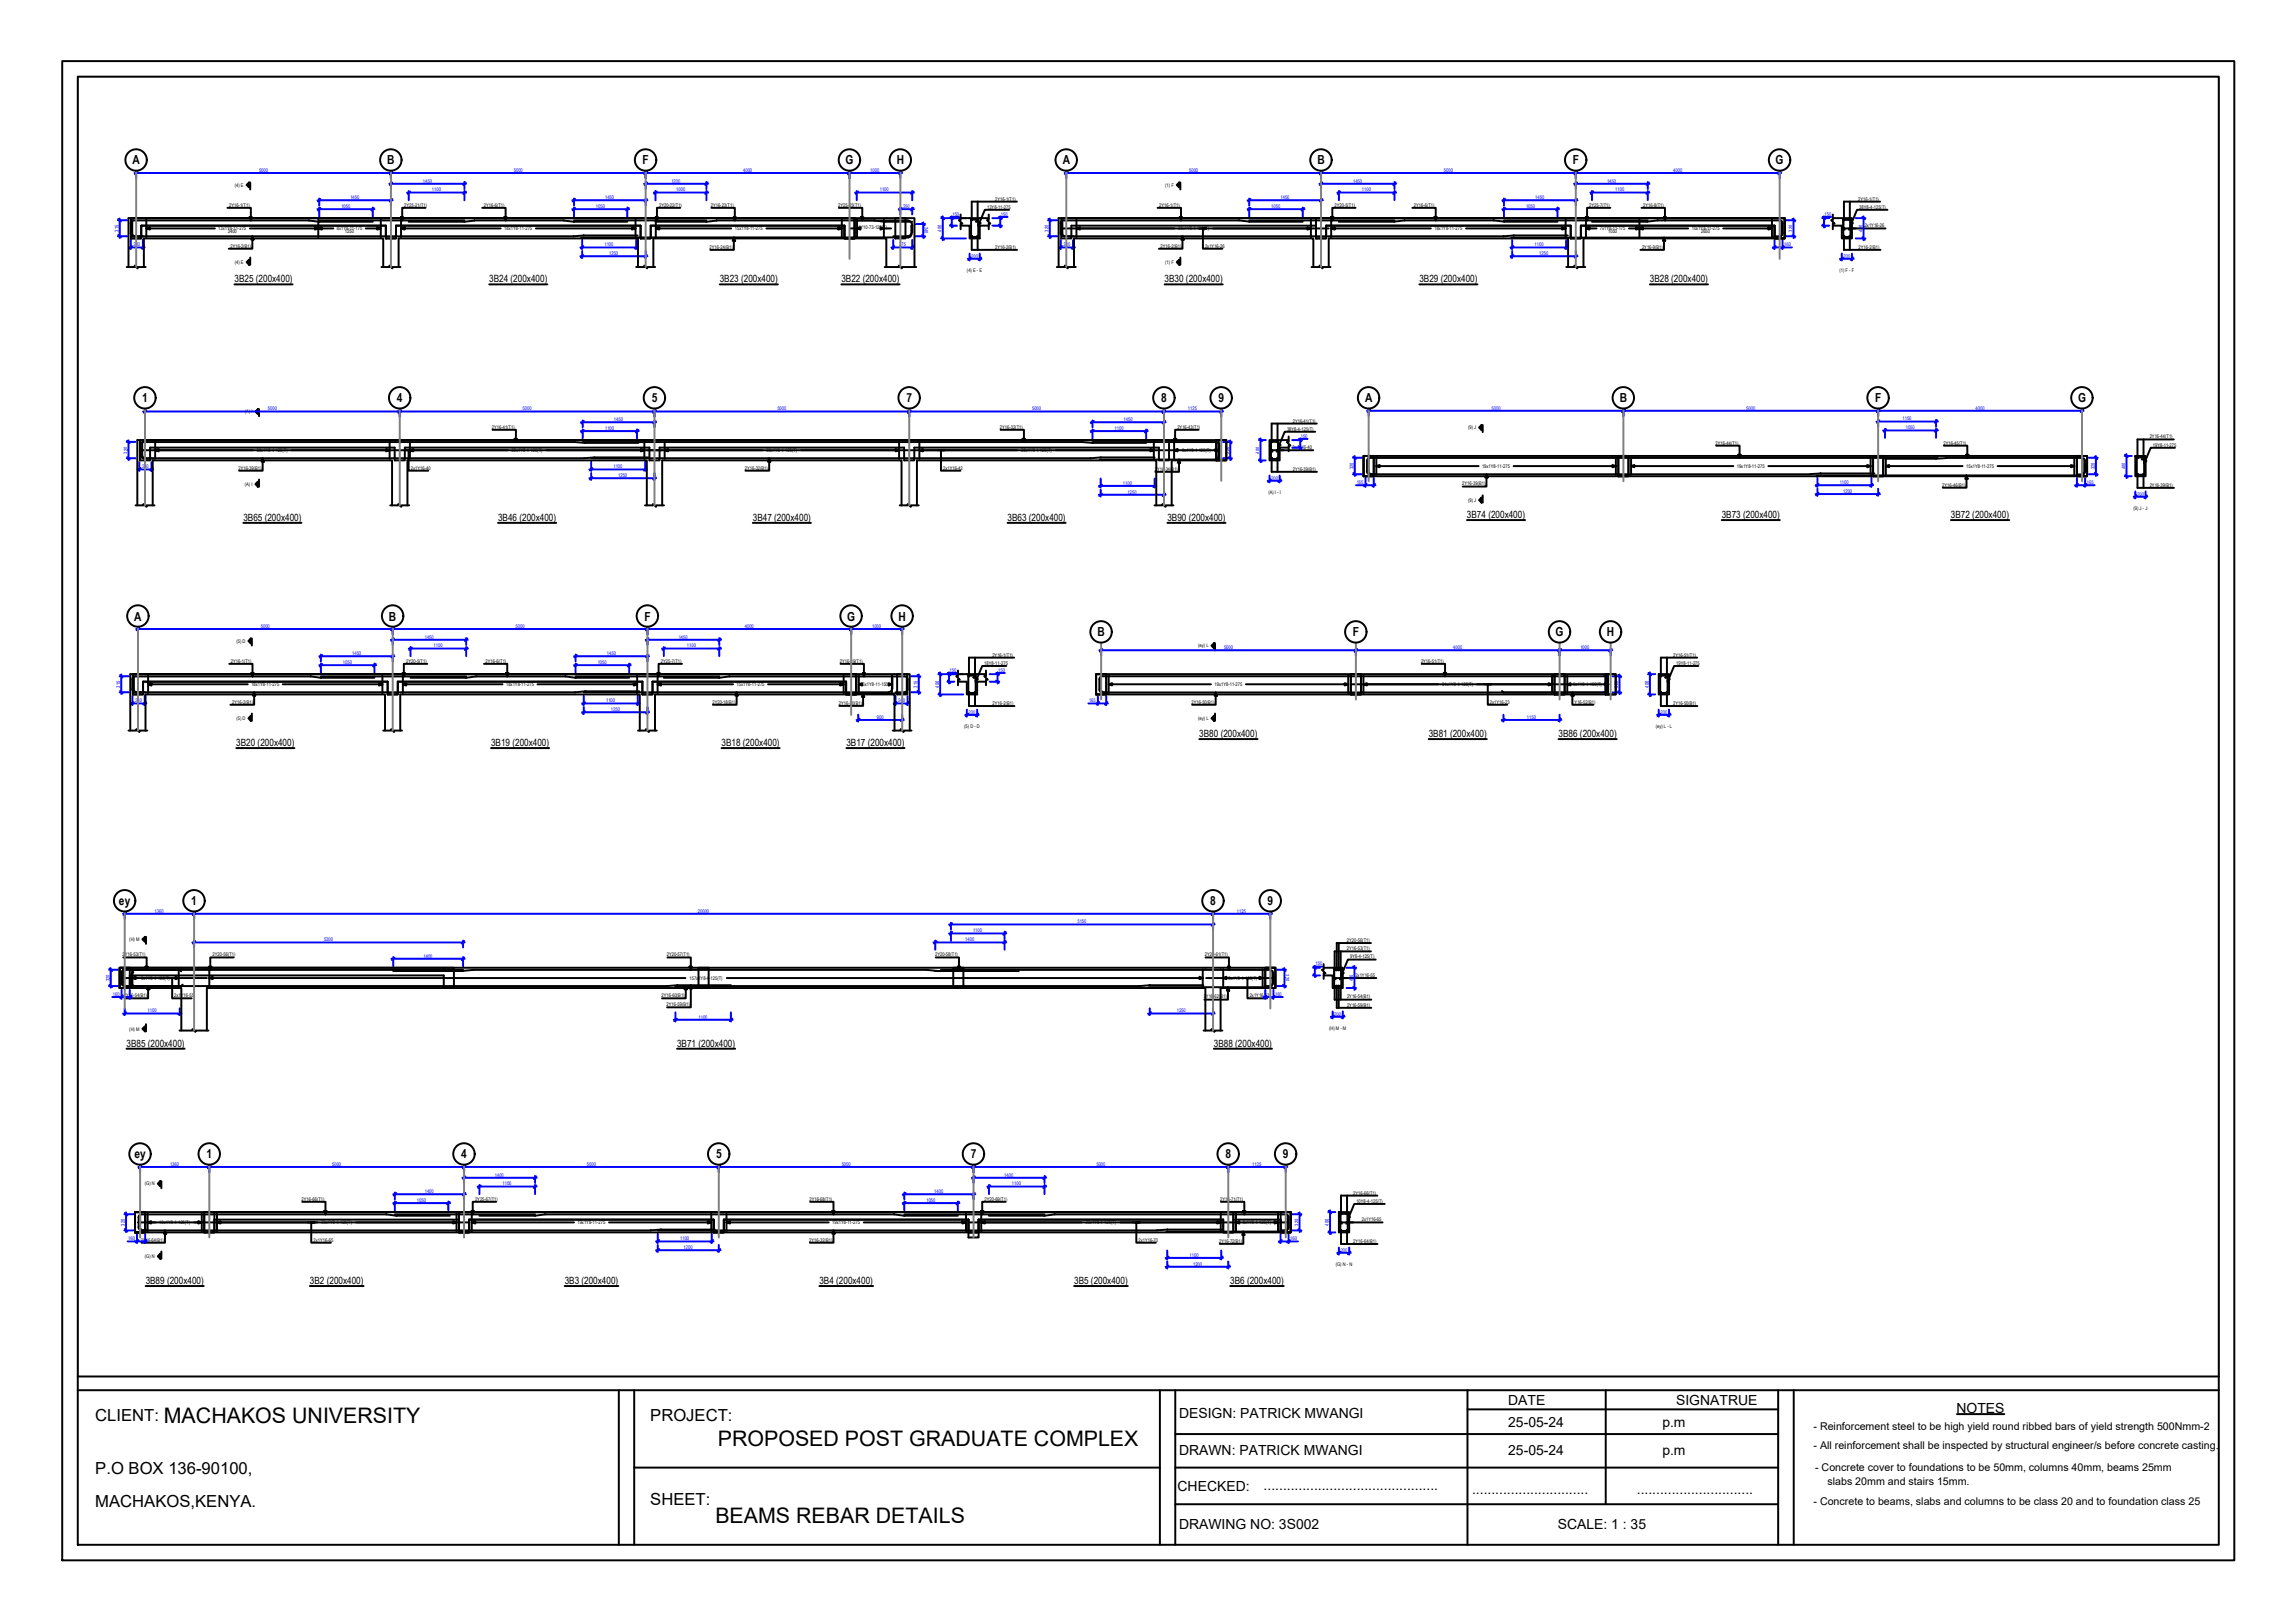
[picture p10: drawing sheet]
<svg xmlns="http://www.w3.org/2000/svg" width="297mm" height="210mm" viewBox="0 0 297 210" stroke-linecap="round" stroke-linejoin="round" font-family="sans-serif">
<defs><g id="words">
<g font-size="2.8">
<text x="21.2" y="184.2">MACHAKOS UNIVERSITY</text>
<text x="92.9" y="187.1">PROPOSED POST GRADUATE COMPLEX</text>
<text x="92.5" y="197.1">BEAMS REBAR DETAILS</text>
</g>
<g font-size="2.2">
<text x="12.3" y="183.9">CLIENT:</text>
<text x="84.1" y="183.9">PROJECT:</text>
<text x="12.3" y="190.8">P.O BOX 136-90100,</text>
<text x="12.3" y="195">MACHAKOS,KENYA.</text>
<text x="84.1" y="194.7">SHEET:</text>
</g>
<g font-size="1.8">
<text x="152.5" y="183.5">DESIGN: PATRICK MWANGI</text>
<text x="195.1" y="181.9">DATE</text>
<text x="195.1" y="184.7">25-05-24</text>
<text x="215.1" y="184.6">p.m</text>
<text x="216.8" y="181.9">SIGNATRUE</text>
<text x="253.1" y="182.8">NOTES</text>
<text x="152.5" y="188.2">DRAWN: PATRICK MWANGI</text>
<text x="195.1" y="188.2">25-05-24</text>
<text x="215.1" y="188.2">p.m</text>
<text x="152.3" y="192.9">CHECKED:</text>
<text x="152.5" y="197.8">DRAWING NO: 3S002</text>
<text x="163.5" y="192.9">.............................................</text>
<text x="190.4" y="193.3">..............................</text>
<text x="201.5" y="197.9">SCALE: 1 : 35</text>
<text x="211.8" y="193.3">..............................</text>
</g>
<g font-size="1.6">
<text x="17.2" y="21.3">A</text>
<text x="50.1" y="21.3">B</text>
<text x="83.1" y="21.3">F</text>
<text x="109.4" y="21.3">G</text>
<text x="116" y="21.3">H</text>
<text x="137.5" y="21.3">A</text>
<text x="170.4" y="21.3">B</text>
<text x="203.5" y="21.3">F</text>
<text x="229.7" y="21.3">G</text>
<text x="18.4" y="52.1">1</text>
<text x="51.4" y="52.1">4</text>
<text x="84.3" y="52.1">5</text>
<text x="117.3" y="52.1">7</text>
<text x="150.2" y="52.1">8</text>
<text x="157.6" y="52.1">9</text>
<text x="176.6" y="52.1">A</text>
<text x="209.6" y="52.1">B</text>
<text x="242.6" y="52.1">F</text>
<text x="268.8" y="52.1">G</text>
<text x="17.4" y="80.3">A</text>
<text x="50.3" y="80.3">B</text>
<text x="83.4" y="80.3">F</text>
<text x="109.6" y="80.3">G</text>
<text x="116.2" y="80.3">H</text>
<text x="142" y="82.4">B</text>
<text x="175" y="82.4">F</text>
<text x="201.3" y="82.4">G</text>
<text x="207.9" y="82.4">H</text>
<text x="15.4" y="117.2">ey</text>
<text x="24.7" y="117.2">1</text>
<text x="156.6" y="117.2">8</text>
<text x="164" y="117.2">9</text>
<text x="17.4" y="149.9">ey</text>
<text x="26.7" y="149.9">1</text>
<text x="59.7" y="149.9">4</text>
<text x="92.6" y="149.9">5</text>
<text x="125.6" y="149.9">7</text>
<text x="158.5" y="149.9">8</text>
<text x="166" y="149.9">9</text>
</g>
<g font-size="1.4">
<text x="234.6" y="185.1">- Reinforcement steel to be high yield round ribbed bars of yield strength 500Nmm-2</text>
<text x="234.6" y="187.5">- All reinforcement shall be inspected by structural engineer/s before concrete casting.</text>
<text x="234.8" y="190.3">- Concrete cover to foundations to be 50mm, columns 40mm, beams 25mm</text>
<text x="234.6" y="194.7">- Concrete to beams, slabs and columns to be class 20 and to foundation class 25</text>
<text x="236.4" y="192.1">slabs 20mm and stairs 15mm.</text>
</g>
<g font-size="1.3">
<text x="30.3" y="36.5">3B25 (200x400)</text>
<text x="63.3" y="36.5">3B24 (200x400)</text>
<text x="93.1" y="36.5">3B23 (200x400)</text>
<text x="108.8" y="36.5">3B22 (200x400)</text>
<text x="150.7" y="36.5">3B30 (200x400)</text>
<text x="183.6" y="36.5">3B29 (200x400)</text>
<text x="213.5" y="36.5">3B28 (200x400)</text>
<text x="31.5" y="67.4">3B65 (200x400)</text>
<text x="64.4" y="67.4">3B46 (200x400)</text>
<text x="97.4" y="67.4">3B47 (200x400)</text>
<text x="130.4" y="67.4">3B63 (200x400)</text>
<text x="151" y="67.4">3B90 (200x400)</text>
<text x="189.8" y="67">3B74 (200x400)</text>
<text x="222.7" y="67">3B73 (200x400)</text>
<text x="252.4" y="67">3B72 (200x400)</text>
<text x="155.2" y="95.4">3B80 (200x400)</text>
<text x="184.8" y="95.4">3B81 (200x400)</text>
<text x="201.6" y="95.4">3B86 (200x400)</text>
<text x="30.6" y="96.5">3B20 (200x400)</text>
<text x="63.5" y="96.5">3B19 (200x400)</text>
<text x="93.4" y="96.5">3B18 (200x400)</text>
<text x="109.5" y="96.5">3B17 (200x400)</text>
<text x="16.4" y="135.5">3B85 (200x400)</text>
<text x="87.6" y="135.5">3B71 (200x400)</text>
<text x="157" y="135.5">3B88 (200x400)</text>
<text x="18.8" y="166.2">3B89 (200x400)</text>
<text x="40.1" y="166.2">3B2 (200x400)</text>
<text x="73.1" y="166.2">3B3 (200x400)</text>
<text x="106" y="166.2">3B4 (200x400)</text>
<text x="139" y="166.2">3B5 (200x400)</text>
<text x="159.2" y="166.2">3B6 (200x400)</text>
</g>
<g font-size=".6" fill="#00f">
<text x="33.5" y="22.2">5000</text>
<text x="54.7" y="23.6">1450</text>
<text x="66.5" y="22.2">5000</text>
<text x="86.9" y="23.6">1200</text>
<text x="96.1" y="22.2">4000</text>
<text x="112.6" y="22.2">1000</text>
<text x="153.8" y="22.2">5000</text>
<text x="175.1" y="23.6">1450</text>
<text x="186.8" y="22.2">5000</text>
<text x="207.9" y="23.6">1450</text>
<text x="216.5" y="22.2">4000</text>
<text x="15.3" y="30" transform="rotate(-90 15.3 30)">315</text>
<text x="44.2" y="26.9">1050</text>
<text x="45.3" y="25.8">1450</text>
<text x="55.9" y="24.8">1100</text>
<text x="77.1" y="26.9">1050</text>
<text x="78.3" y="25.8">1450</text>
<text x="87.5" y="24.8">1000</text>
<text x="113.8" y="24.8">1100</text>
<text x="116.8" y="26.9">250</text>
<text x="119.6" y="29.4" transform="rotate(90 119.6 29.4)">240</text>
<text x="121.8" y="30" transform="rotate(-90 121.8 30)">400</text>
<text x="123.2" y="27.9">150</text>
<text x="129.5" y="27.9">150</text>
<text x="135.7" y="30" transform="rotate(-90 135.7 30)">320</text>
<text x="164.5" y="26.9">1050</text>
<text x="165.7" y="25.8">1450</text>
<text x="176.2" y="24.8">1100</text>
<text x="197.4" y="26.9">1050</text>
<text x="198.6" y="25.8">1450</text>
<text x="209" y="24.8">1100</text>
<text x="231.9" y="30" transform="rotate(-90 231.9 30)">320</text>
<text x="236.1" y="27.9">150</text>
<text x="240.9" y="30" transform="rotate(-90 240.9 30)">400</text>
<text x="17.3" y="31.9">240</text>
<text x="78.2" y="31.9">1100</text>
<text x="78.8" y="33">1250</text>
<text x="116.3" y="31.9">375</text>
<text x="125.7" y="33.4">200</text>
<text x="137.6" y="31.9">240</text>
<text x="198.5" y="31.9">1100</text>
<text x="199.1" y="33">1250</text>
<text x="230.8" y="31.9">160</text>
<text x="238.5" y="33.4">200</text>
<text x="34.7" y="53.1">5000</text>
<text x="67.6" y="53.1">5000</text>
<text x="100.6" y="53.1">5000</text>
<text x="133.5" y="53.1">5000</text>
<text x="153.7" y="53.1">1125</text>
<text x="193" y="53">5000</text>
<text x="225.9" y="53">5000</text>
<text x="255.6" y="53">4000</text>
<text x="16.5" y="58.7" transform="rotate(-90 16.5 58.7)">320</text>
<text x="78.3" y="55.6">1100</text>
<text x="79.4" y="54.5">1450</text>
<text x="144.2" y="55.6">1100</text>
<text x="145.4" y="54.5">1450</text>
<text x="159" y="58.7" transform="rotate(-90 159 58.7)">320</text>
<text x="162.9" y="58.7" transform="rotate(-90 162.9 58.7)">400</text>
<text x="168.3" y="56.7">150</text>
<text x="246.1" y="54.4">1150</text>
<text x="246.6" y="55.6">1050</text>
<text x="18.4" y="60.6">240</text>
<text x="79.4" y="60.6">1100</text>
<text x="80" y="61.7">1250</text>
<text x="145.3" y="62.7">1100</text>
<text x="145.9" y="63.9">1250</text>
<text x="164.5" y="62.1">200</text>
<text x="175.1" y="60.7" transform="rotate(-90 175.1 60.7)">320</text>
<text x="175.5" y="62.6">165</text>
<text x="238" y="62.6">1100</text>
<text x="238.4" y="63.8">1200</text>
<text x="270" y="62.6">165</text>
<text x="271" y="60.7" transform="rotate(-90 271 60.7)">320</text>
<text x="275" y="60.7" transform="rotate(-90 275 60.7)">400</text>
<text x="276.5" y="64.1">200</text>
<text x="33.7" y="81.3">5000</text>
<text x="55" y="82.6">1450</text>
<text x="56.1" y="83.8">1100</text>
<text x="66.7" y="81.3">5000</text>
<text x="87.8" y="82.6">1450</text>
<text x="88.9" y="83.8">1100</text>
<text x="96.4" y="81.3">4000</text>
<text x="112.8" y="81.3">1000</text>
<text x="15.6" y="89" transform="rotate(-90 15.6 89)">315</text>
<text x="44.4" y="85.9">1050</text>
<text x="45.6" y="84.8">1450</text>
<text x="77.3" y="85.9">1050</text>
<text x="78.5" y="84.8">1450</text>
<text x="118.7" y="89" transform="rotate(-90 118.7 89)">315</text>
<text x="121.5" y="89" transform="rotate(-90 121.5 89)">400</text>
<text x="122.9" y="86.9">150</text>
<text x="129.1" y="86.9">150</text>
<text x="158.4" y="84">5000</text>
<text x="188" y="84">4000</text>
<text x="204.5" y="84">1000</text>
<text x="209.4" y="89" transform="rotate(-90 209.4 89)">320</text>
<text x="213.3" y="89" transform="rotate(-90 213.3 89)">400</text>
<text x="17.5" y="90.9">240</text>
<text x="78.4" y="90.9">1100</text>
<text x="79" y="92">1250</text>
<text x="113.4" y="93">900</text>
<text x="116.2" y="90.9">240</text>
<text x="125.3" y="92.4">200</text>
<text x="140.9" y="90.9">165</text>
<text x="197.5" y="93">1150</text>
<text x="214.8" y="92.4">200</text>
<text x="20" y="118.1">1360</text>
<text x="90.3" y="118.1">20000</text>
<text x="139.4" y="119.5">5150</text>
<text x="160" y="118.1">1125</text>
<text x="41.9" y="121.8">5300</text>
<text x="54.8" y="123.9">1400</text>
<text x="124.9" y="121.8">1400</text>
<text x="125.9" y="120.6">1100</text>
<text x="170.2" y="124.9">150</text>
<text x="14.2" y="127" transform="rotate(-90 14.2 127)">320</text>
<text x="14.6" y="128.9">160</text>
<text x="19.1" y="131">1100</text>
<text x="90.4" y="131.8">1100</text>
<text x="152.2" y="131">1250</text>
<text x="165" y="128.9">160</text>
<text x="166.3" y="126.1" transform="rotate(90 166.3 126.1)">320</text>
<text x="172.6" y="131.4">200</text>
<text x="175.1" y="127" transform="rotate(-90 175.1 127)">400</text>
<text x="22" y="150.9">1360</text>
<text x="43" y="150.9">5000</text>
<text x="53.9" y="155.5">1050</text>
<text x="55" y="154.4">1400</text>
<text x="64" y="152.3">1400</text>
<text x="65" y="153.4">1100</text>
<text x="75.9" y="150.9">5000</text>
<text x="108.9" y="150.9">5000</text>
<text x="119.9" y="155.5">1050</text>
<text x="120.9" y="154.4">1400</text>
<text x="129.9" y="152.3">1400</text>
<text x="130.9" y="153.4">1100</text>
<text x="141.8" y="150.9">5000</text>
<text x="162" y="150.9">1125</text>
<text x="16.2" y="158.6" transform="rotate(-90 16.2 158.6)">320</text>
<text x="16.6" y="160.5">160</text>
<text x="88" y="160.5">1100</text>
<text x="88.4" y="161.6">1200</text>
<text x="166.9" y="160.5">160</text>
<text x="168" y="158.6" transform="rotate(-90 168 158.6)">320</text>
<text x="171.9" y="158.6" transform="rotate(-90 171.9 158.6)">400</text>
<text x="173.4" y="162">200</text>
<text x="153.9" y="162.6">1100</text>
<text x="154.4" y="163.8">1200</text>
</g>
<g font-size=".6">
<text x="28.2" y="29.8">13x1Y8-11-275</text>
<text x="29.6" y="26.7">2Y16-1(T1)</text>
<text x="30.4" y="24.2">(4) E</text>
<text x="43.6" y="29.8">8x1Y8-11-175</text>
<text x="52.3" y="26.7">2Y25-21(T1)</text>
<text x="62.6" y="26.7">2Y16-6(T1)</text>
<text x="65.2" y="29.8">18x1Y8-11-275</text>
<text x="85.3" y="26.7">2Y20-22(T1)</text>
<text x="92" y="26.7">2Y16-23(T1)</text>
<text x="95.1" y="29.8">15x1Y8-11-275</text>
<text x="108.4" y="26.7">2Y25-25(T1)</text>
<text x="110.5" y="29.6">6x1Y10-73-125(T)</text>
<text x="127.7" y="27">13Y8-11-275</text>
<text x="128.7" y="26">2Y16-1(T1)</text>
<text x="150" y="26.7">2Y16-1(T1)</text>
<text x="150.8" y="24.2">(1) F</text>
<text x="152.4" y="29.8">38x1Y8-4-125(T)</text>
<text x="172.6" y="26.7">2Y20-5(T1)</text>
<text x="182.9" y="26.7">2Y16-6(T1)</text>
<text x="185.6" y="29.8">18x1Y8-11-275</text>
<text x="205.6" y="26.7">2Y25-7(T1)</text>
<text x="207" y="29.8">7x1Y8-11-175</text>
<text x="212.6" y="26.7">2Y16-8(T1)</text>
<text x="218.9" y="29.8">10x1Y8-11-275</text>
<text x="240.4" y="26">2Y16-1(T1)</text>
<text x="240.5" y="27">38Y8-4-125(T)</text>
<text x="241.2" y="29.4">2x1Y16-26</text>
<text x="29.5" y="30.2">3400</text>
<text x="29.8" y="32">2Y16-2(B1)</text>
<text x="30.4" y="34.2">(4) E</text>
<text x="44.6" y="30.2">1250</text>
<text x="91.8" y="32.2">2Y16-24(B1)</text>
<text x="125.1" y="35.2">(4) E - E</text>
<text x="128.7" y="32.2">2Y16-2(B1)</text>
<text x="150.1" y="32">2Y16-2(B1)</text>
<text x="150.8" y="34.2">(1) F</text>
<text x="155.9" y="32">2x1Y16-26</text>
<text x="208.1" y="30.2">1050</text>
<text x="212.4" y="32.2">2Y16-9(B1)</text>
<text x="220.1" y="30.2">2650</text>
<text x="238" y="35.2">(1) F - F</text>
<text x="240.4" y="32.2">2Y16-2(B1)</text>
<text x="31.7" y="53.5">(A) I</text>
<text x="33.2" y="58.5">38x1Y8-4-125(T)</text>
<text x="63.6" y="55.5">2Y16-41(T1)</text>
<text x="66.2" y="58.5">38x1Y8-4-125(T)</text>
<text x="99.2" y="58.5">38x1Y8-4-125(T)</text>
<text x="129.4" y="55.5">2Y16-32(T1)</text>
<text x="132.1" y="58.5">38x1Y8-4-125(T)</text>
<text x="152.3" y="55.5">2Y16-43(T1)</text>
<text x="152.9" y="58.5">9x1Y8-4-125(T)</text>
<text x="166.5" y="55.7">38Y8-4-125(T)</text>
<text x="167.2" y="58.1">2x1Y16-40</text>
<text x="167.2" y="54.7">2Y16-41(T1)</text>
<text x="189.9" y="55.6">(9) J</text>
<text x="222" y="57.5">2Y16-44(T1)</text>
<text x="251.4" y="57.5">2Y16-45(T1)</text>
<text x="278.1" y="56.7">2Y16-44(T1)</text>
<text x="278.5" y="57.8">19Y8-11-275</text>
<text x="30.8" y="60.8">2Y16-39(B1)</text>
<text x="31.7" y="62.9">(A) I</text>
<text x="53.2" y="60.8">2x1Y16-40</text>
<text x="96.4" y="60.8">2Y16-32(B1)</text>
<text x="122" y="60.8">2x1Y16-42</text>
<text x="149.4" y="60.9">2Y16-34(B1)</text>
<text x="164.1" y="63.9">(A) I - I</text>
<text x="167.2" y="60.9">2Y16-39(B1)</text>
<text x="189.2" y="62.8">2Y16-39(B1)</text>
<text x="189.9" y="64.9">(9) J</text>
<text x="191.7" y="60.6">19x1Y8-11-275</text>
<text x="224.7" y="60.6">19x1Y8-11-275</text>
<text x="251.3" y="63">2Y16-46(B1)</text>
<text x="254.4" y="60.6">15x1Y8-11-275</text>
<text x="276" y="66">(9) J - J</text>
<text x="278.1" y="63">2Y16-39(B1)</text>
<text x="30.6" y="83.2">(5) D</text>
<text x="155" y="83.8">(ey) L</text>
<text x="29.9" y="85.8">2Y16-1(T1)</text>
<text x="32.5" y="88.8">18x1Y8-11-275</text>
<text x="52.5" y="85.8">2Y20-5(T1)</text>
<text x="62.8" y="85.8">2Y16-6(T1)</text>
<text x="65.5" y="88.8">18x1Y8-11-275</text>
<text x="85.5" y="85.8">2Y25-7(T1)</text>
<text x="95.3" y="88.8">15x1Y8-11-275</text>
<text x="108.7" y="85.8">2Y16-19(T1)</text>
<text x="111.6" y="88.8">6x1Y8-11-150</text>
<text x="127.3" y="86">18Y8-11-275</text>
<text x="128.4" y="85">2Y16-1(T1)</text>
<text x="157.1" y="88.8">19x1Y8-11-275</text>
<text x="183.8" y="85.8">2Y16-51(T1)</text>
<text x="186.6" y="88.8">31x1Y8-4-125(T)</text>
<text x="203.5" y="88.8">9x1Y8-4-100(T)</text>
<text x="216.5" y="85">2Y16-51(T1)</text>
<text x="216.9" y="86">19Y8-11-275</text>
<text x="30" y="91.1">2Y16-2(B1)</text>
<text x="30.6" y="93.2">(5) D</text>
<text x="92.2" y="91.1">2Y20-18(B1)</text>
<text x="108.5" y="91.2">2Y16-20(B1)</text>
<text x="124.7" y="94.2">(5) D - D</text>
<text x="128.4" y="91.2">2Y16-2(B1)</text>
<text x="154.1" y="91.1">2Y16-50(B1)</text>
<text x="155" y="93.2">(ey) L</text>
<text x="192.7" y="91.1">2x1Y16-23</text>
<text x="203.7" y="91.1">Y16-52(B1)</text>
<text x="214.2" y="94.2">(ey) L - L</text>
<text x="216.5" y="91.2">2Y16-50(B1)</text>
<text x="15.9" y="123.8">2Y16-53(T1)</text>
<text x="16.7" y="121.8">(H) M</text>
<text x="27.5" y="123.8">2Y20-56(T1)</text>
<text x="86.3" y="123.8">2Y20-57(T1)</text>
<text x="121" y="123.8">2Y20-58(T1)</text>
<text x="155.9" y="123.8">2Y20-61(T1)</text>
<text x="174.2" y="123">2Y16-53(T1)</text>
<text x="174.2" y="121.9">2Y20-56(T1)</text>
<text x="174.7" y="124">9Y8-4-125(T)</text>
<text x="16" y="129.1">2Y16-54(B1)</text>
<text x="18.3" y="126.8">9x1Y8-4-125(T)</text>
<text x="22.5" y="129.1">2x1Y16-55</text>
<text x="85.6" y="129.1">2Y16-60(B1)</text>
<text x="86.2" y="130.2">2Y16-59(B1)</text>
<text x="89.2" y="126.8">157x1Y8-4-125(T)</text>
<text x="155.7" y="129.2">2Y16-62(B1)</text>
<text x="158.9" y="126.8">8x1Y8-4-125(T)</text>
<text x="161.7" y="129.1">2x1Y16-63</text>
<text x="174.3" y="129.2">2Y16-54(B1)</text>
<text x="174.3" y="130.3">2Y16-59(B1)</text>
<text x="175.4" y="126.4">2x1Y16-55</text>
<text x="16.7" y="133.4">(H) M</text>
<text x="171.9" y="133.3">(H) M - M</text>
<text x="18.7" y="153.4">(G) N</text>
<text x="39" y="155.4">2Y16-66(T1)</text>
<text x="61.5" y="155.4">2Y25-67(T1)</text>
<text x="104.7" y="155.4">2Y16-68(T1)</text>
<text x="127.4" y="155.4">2Y20-69(T1)</text>
<text x="157.9" y="155.4">2Y16-71(T1)</text>
<text x="175.1" y="154.6">2Y16-66(T1)</text>
<text x="175.5" y="155.7">10Y8-4-125(T)</text>
<text x="18.2" y="160.7">2Y16-64(B1)</text>
<text x="20.6" y="158.4">10x1Y8-4-125(T)</text>
<text x="40.6" y="160.7">2x1Y16-65</text>
<text x="41.6" y="158.4">39x1Y8-4-125(T)</text>
<text x="74.7" y="158.4">19x1Y8-11-275</text>
<text x="104.7" y="160.7">2Y16-32(B1)</text>
<text x="107.7" y="158.4">19x1Y8-11-275</text>
<text x="140.4" y="158.4">39x1Y8-4-125(T)</text>
<text x="147.3" y="160.7">2x1Y16-70</text>
<text x="157.7" y="160.8">2Y16-72(B1)</text>
<text x="160.8" y="158.4">8x1Y8-4-125(T)</text>
<text x="175.1" y="160.8">2Y16-64(B1)</text>
<text x="176.2" y="158">2x1Y16-65</text>
<text x="18.7" y="162.8">(G) N</text>
<text x="172.8" y="163.8">(G) N - N</text>
</g>
</g></defs>
<!-- layer: Link Line -->
<g fill="none" stroke="#000" stroke-width=".25">
<path d="M18.9 28.4v2.3M41.2 28.4v2.3M49.3 28.4v2.3M51.9 28.4v2.3M82.2 28.4v2.3M84.8 28.4v2.3M108.9 28.4v2.3M110.9 28.4v2.3M114.3 28.4v2.3M125.6 30.6l.1 .1M125.7 28.4l-.1 2.2M125.7 28.4h.8"/>
<path d="M125.7 30.7h.8M126.5 28.4l.1 .1v2.1M126.5 28.4l-.3 .3M126.5 28.4v.1M126.5 28.5l-.2 .2M126.6 30.6l-.1 .1M139.3 28.4v2.3M169.6 28.4v2.3M172.2 28.4v2.3M202.6 28.4v2.3M205.2 28.4v2.3M212.1 28.4v2.3"/>
<path d="M229.2 28.4v2.3M238.4 30.6l1 .1M238.5 28.4v2.2M238.5 28.4h.9M239.3 28.4l.1 2.2M239.4 30.6l-.1 .1M20.1 57.1v2.3M50.4 57.1v2.3M53 57.1v2.3M83.4 57.1v2.3M86 57.1v2.3M116.3 57.1v2.3"/>
<path d="M118.9 57.1v2.3M149.3 57.1v2.3M151.9 57.1v2.3M157.7 57.1v2.3M164.4 57.2v2.1M164.5 57.1l-.1 .1M164.5 57.1h.8M165.3 57.1l.1 2.2h-1M178.1 59.2v2.2M209 59.2v2.2M211 59.2v2.2M242 59.2v2.2"/>
<path d="M244 59.2v2.2M268.4 59.2v2.2M276.4 59.2v2.2h.9M277.1 59.4l.3-.2-.3 .3M277.3 59.2h.1M277.3 59.2h-.9M277.4 59.2v2.2M277.4 61.4h-.1M19.2 87.4v2.3M49.5 87.4v2.3M52.1 87.4v2.3M82.4 87.4v2.3"/>
<path d="M85.1 87.4v2.3M109.1 87.4v2.3M111.1 87.4v2.3M115.4 87.4v2.3M125.3 87.5v2.2M125.3 87.4v.1M125.3 87.4h.9M125.3 89.7h.9M125.9 87.7l.3-.3-.2 .3M126.1 87.4l.1 .1M126.2 89.6l-.1 .1M126.2 87.5v2.1"/>
<path d="M143.4 87.4v2.3M174.4 87.4v2.3M176.4 87.4v2.3M200.8 87.4v2.3M202.8 87.4v2.3M208 87.4v2.3M214.8 87.5v2.2M214.8 87.4v.1M214.8 87.4h.9M215.5 87.7l.2-.2v2.1l-.9 .1M215.6 87.4l.1 .1M215.7 87.4l-.3 .3"/>
<path d="M215.7 87.4v.1M17.1 125.4v2.3M23.1 125.4v2.3M27.1 125.4v2.3M155.6 125.4v2.3M158.2 125.4v2.3M163.4 125.4v2.3M172.6 125.5v2.1M172.6 125.4v.1M172.6 125.4h.9M173.5 125.4v2.2h-.9M19.1 157v2.3"/>
<path d="M26.1 157v2.3M28.1 157v2.3M59.1 157v2.3M61 157v2.3M92 157v2.3M94 157v2.3M125 157v2.3M126.9 157v2.3M157.9 157v2.3M159.9 157v2.3M165.3 157v2.3M173.4 159.2l.9 .1"/>
<path d="M173.5 157l-.1 2.3M173.5 157h.8M174.3 157l.1 2.3M174.4 159.2l-.1 .1"/>
</g>
<!-- layer: Leader Line -->
<g fill="none" stroke="#000" stroke-width=".25">
<path d="M18.9 29.6l.5-.2v.3l-.5-.1h8.9M29.4 26.9h3.1v1.6M32.3 28.1h.3l-.1 .4zM32.3 29.6h8.9l-.4 .1v-.3l.4 .2 .4-.2v.3l-.4-.1h1.9M32.6 30.6l.2 .4h-.3zM32.6 30.6v1.6h-3M47.3 29.6h2l-.5 .1v-.3l.5 .2M51.9 28.1h.3l-.2 .4zM51.9 29.6l.4-.2v.3l-.4-.1h12.9M55 26.9h-3v1.6M62.4 26.9h3v1.6M65.2 28.1h.4l-.2 .4z"/>
<path d="M69.3 29.6h12.9l-.4 .1v-.3l.4 .2M84.8 28.1h.3l-.1 .4zM84.8 29.6l.5-.2v.3l-.5-.1h9.8M88 26.9h-3v1.6M92 26.9h3.1v1.6M94.9 28.1h.3l-.1 .4zM94.9 30.7l.2 .5h-.3zM94.9 30.7v1.6h-3M99.2 29.6h9.7l-.4 .1v-.3l.4 .2M108.5 26.9h3.1v1.6M109.9 29.6h1l.4 .1v-.3l-.4 .2M111.4 28.1h.3l-.1 .4z"/>
<path d="M114.3 29.6l-.4-.2v.3l.4-.1h1M125.7 30.6v1.7h5.9M126.5 26.1v2.4M126.5 30.6v1.7M126.6 28.8l.3 .1-.3 .3zM130.5 27.1h-3.1l-.8 2.1M131.6 26.1h-5.9v2.4M139.3 29.6l.4-.2v.3l-.4-.1h12.6M149.8 26.9h3v1.6M152.6 28.1h.3l-.1 .4zM153 30.6l.1 .4h-.3zM153 30.6v1.6h-3.1"/>
<path d="M155.2 29.6h.9h-.5v2.6h2.5M156.9 29.6h12.7l-.5 .1v-.3l.5 .2M172.2 28.1h.3l-.1 .4zM172.2 29.6l.5-.2v.3l-.5-.1h12.9M175.4 26.9h-3v1.6M182.7 26.9h3v1.6M185.6 28.1h.3l-.2 .4zM189.7 29.6h12.9l-.5 .1v-.3l.5 .2M205.2 28.1h.3l-.2 .4zM205.2 29.6l.4-.2v.3l-.4-.1h1.4M208.3 26.9h-3v1.6M210.7 29.6h1.4l-.4 .1v-.3l.4 .2 .4-.2v.3l-.4-.1h6.3"/>
<path d="M212.4 26.9h3v1.6M215.3 28.1h.2l-.1 .4zM215.3 30.7l.1 .5h-.3zM215.3 30.7v1.6h-3.1M222.9 29.6h6.3l-.4 .1v-.3l.4 .2M238.6 29.6h1.5M238.6 30.6v1.7h4.7M239.3 26.1v2.4M239.3 30.6v1.7M239.3 29.6h4.6M239.4 28.8l.3 .1-.3 .3zM243.2 26.1h-4.6v2.4"/>
<path d="M244.2 27.1h-4l-.8 2.1M20.1 58.3l.4-.2v.3l-.4-.1h12.6M34 59.3l.1 .4h-.3zM34 59.3v1.6h-3.1M37.7 58.3h12.7l-.4 .1v-.3l.4 .2M52.4 58.3h.9h-.4v2.6h2.5M53 58.3l.5-.2v.3l-.5-.1h12.7M63.7 55.6h3v1.6M66.6 56.8h.3l-.2 .4zM70.7 58.3h12.7l-.5 .1v-.3l.5 .2M86 58.3l.4-.2v.3l-.4-.1h12.6M99.5 59.3l.2 .4h-.4z"/>
<path d="M99.5 59.3v1.6h-3.1M103.6 58.3h12.7l-.4 .1v-.3l.4 .2M118.9 58.3l.5-.2v.3l-.5-.1h12.7M121.3 58.3h.9h-.5v2.6h2.6M129.4 55.6h3.1v1.6M132.3 56.8h.3l-.1 .4zM136.6 58.3h12.7l-.5 .1v-.3l.5 .2M151.9 56.8h.3l-.2 .4zM151.9 58.3l.4-.2v.3l-.4-.1h.6M152.5 59.5l.2 .4h-.3zM152.5 59.5v1.6h-3M155.1 55.6h-3.1v1.6"/>
<path d="M157.1 58.3h.6l-.5 .1v-.3l.5 .2M164.5 58.3h1.6M164.5 59.3v1.8h5.9M165.3 54.8v2.4M165.3 59.3v1.8M165.3 58.3h4.6M165.4 57.5l.3 .1-.3 .3zM170.1 55.9h-3.9l-.8 2M170.4 54.8h-5.9v2.4M222 57.7h3.1v1.6M224.9 58.8h.3l-.1 .5zM251.5 57.7h3v1.6"/>
<path d="M254.4 58.8h.3l-.2 .5zM277.3 56.9v2.4M277.4 59.5l.3 .1-.3 .4zM281.2 56.9h-4.7v2.4M281.4 57.9h-3.2l-.8 2.1M178.1 60.3l.4-.1v.3l-.4-.2h13.2M192.3 61.4l.2 .4h-.4zM192.3 61.4v1.6h-3.1M195.8 60.3h13.2l-.4 .2v-.3l.4 .1M211 60.3l.4-.1v.3l-.4-.2h13.2M228.8 60.3h13.2l-.4 .2v-.3l.4 .1M244 60.3l.4-.1v.3l-.4-.2h9.9"/>
<path d="M254.4 61.5l.2 .5h-.4zM254.4 61.5v1.6h-3.1M258.4 60.3h10l-.5 .2v-.3l.5 .1M276.5 61.4v1.7h4.7M277.3 61.4v1.7M19.2 88.6l.4-.2v.3l-.4-.1h12.9M29.7 85.9h3v1.6M32.5 87.1h.3l-.1 .4zM32.9 89.6l.1 .4h-.3zM32.9 89.6v1.6h-3.1M36.6 88.6h12.9l-.4 .1v-.3l.4 .2M52.1 87.1h.3l-.2 .4z"/>
<path d="M52.1 88.6l.4-.2v.3l-.4-.1h12.9M55.3 85.9h-3.1v1.6M62.6 85.9h3v1.6M65.5 87.1h.3l-.2 .4zM69.5 88.6h12.9l-.4 .1v-.3l.4 .2M85.1 87.1h.3l-.2 .4zM85.1 88.6l.4-.2v.3l-.4-.1h9.7M88.2 85.9h-3v1.6M95.3 89.6l.1 .4h-.3zM95.3 89.6v1.6h-3.1M99.4 88.6h9.7l-.4 .1v-.3l.4 .2M108.7 85.9h3.1v1.6"/>
<path d="M111.1 88.6l.4-.2v.3l-.3-.1M111.6 87.1h.3l-.1 .4zM111.7 89.7l.1 .5h-.3zM111.7 89.7v1.6h-3.1M115.3 88.6l-.3 .1v-.3l.4 .2M125.4 89.6v1.8h5.8M126.1 85.1v2.4M126.1 89.6v1.8M126.2 87.8l.3 .1-.3 .3zM130.2 86.2h-3.1l-.9 2M131.2 85.1h-5.8v2.4M143.4 88.6l.5-.2v.3l-.5-.1h13.3"/>
<path d="M157.3 89.6l.1 .4h-.3zM157.3 89.6v1.6h-3.1M161.2 88.6h13.2l-.4 .1v-.3l.4 .2M176.4 88.6l.4-.2v.3l-.4-.1h9.7M183.9 85.9h3.1v1.6M186.8 87.1h.3l-.1 .4zM191.1 88.6h9.7l-.5 .1v-.3l.5 .2M192 88.6h.9h-.4v2.6h2.5M202.8 88.6l.4-.2v.3l-.4-.1h.3M203.4 89.6l.2 .4h-.3zM203.4 89.6v1.6h2.7M207.7 88.6h.3l-.4 .1v-.3l.4 .2"/>
<path d="M214.9 89.6v1.8h4.7M215.7 85.1v2.4M215.7 89.6v1.8M215.8 87.8l.2 .1-.3 .3zM219.6 85.1h-4.7v2.4M219.7 86.2h-3.1l-.9 2M15.9 123.9h3.1v1.6M17.1 126.6l.5-.2v.3l-.5-.1h.7M18.8 125.1h.3l-.1 .4zM19.2 127.6l.1 .4h-.3zM19.2 127.6v1.6h-3.1M21.8 126.6h.9h-.4v2.6h2.5"/>
<path d="M22.4 126.6h.7l-.4 .1v-.3l.4 .2M27.1 125.1h.3l-.2 .4zM27.1 126.6l.4-.2v.3l-.4-.1h61.6M30.2 123.9h-3v1.6M86.3 123.9h3.1v1.6M88.7 127.6l.2 .4h-.4zM88.7 127.6v1.6h-3.1M89.2 125.1h.3l-.1 .4zM89.4 127.5l.1 .4h-.3zM89.4 127.5v2.9h-3.1M94 126.6h61.6l-.4 .1v-.3l.4 .2M121.1 123.9h3v1.6"/>
<path d="M123.9 125.1h.3l-.1 .4zM156 123.9h3v1.6M158.2 126.6l.5-.2v.3l-.5-.1h.3M158.8 125.1h.3l-.1 .4zM158.9 127.8l.1 .4h-.3zM158.9 127.8v1.6h-3.1M160.9 126.6h.9h-.4v2.6h2.5M163.1 126.6h.3l-.5 .1v-.3l.5 .2M172.7 126.6h1.5M172.7 127.6v1.8h4.7M172.9 127.6v2.8h4.5M173.2 122v3.5"/>
<path d="M173.2 127.6v2.8M173.4 123.1v2.4M173.4 127.6v1.8M173.4 126.6h4.7M173.6 125.8l.2 .1-.3 .3zM177.4 123.1h-4.7v2.4M177.4 122h-4.5v3.5M178 124.2h-3.6l-.9 2M19.1 158.2l.4-.2v.3l-.4-.1h1M21.3 159.2l.2 .5h-.3zM21.3 159.2v1.6h-3M25.1 158.2h1l-.4 .1v-.3l.4 .2"/>
<path d="M28.1 158.2l.4-.2v.3l-.4-.1h13M39.1 155.5h3v1.7M39.8 158.2h.9h-.4v2.6h2.5M42 156.7h.3l-.2 .5zM46.1 158.2h13l-.5 .1v-.3l.5 .2M61 156.7h.3l-.1 .5zM61 158.2l.5-.2v.3l-.5-.1h13.3M64.2 155.5h-3v1.7M78.8 158.2h13.2l-.4 .1v-.3l.4 .2M94 158.2l.4-.2v.3l-.4-.1h13.2M104.8 155.5h3v1.7M107.7 156.7h.3l-.2 .5z"/>
<path d="M107.8 159.2l.2 .5h-.3zM107.8 159.2v1.6h-3M111.7 158.2h13.3l-.5 .1v-.3l.5 .2M126.9 156.7h.3l-.1 .5zM126.9 158.2l.5-.2v.3l-.5-.1h13M130.1 155.5h-3v1.7M144.9 158.2h13l-.4 .1v-.3l.4 .2M146.5 158.2h1h-.5v2.6h2.5M158 155.5h3v1.7M159.9 158.2l.4-.2v.3l-.4-.1h.4M160.8 156.7h.3l-.1 .5zM160.9 159.4l.1 .4h-.3z"/>
<path d="M160.9 159.4v1.6h-3.1M164.9 158.2h.4l-.4 .1v-.3l.4 .2M173.5 158.2h1.6M173.5 159.2v1.8h4.7M174.3 154.7v2.4M174.3 159.2v1.8M174.3 158.2h4.6M174.4 157.4l.3 .1-.3 .3zM178.2 154.7h-4.7v2.4M179.1 155.8h-3.9l-.8 2"/>
</g>
<!-- layer: Section Line -->
<g fill="none" stroke="#000" stroke-width=".25">
<path d="M31.9 33.9l.3-.3v.7zM31.9 23.9l.3-.3v.6zM32.4 23.6v.9M32.4 33.3v1M152.2 33.9l.4-.3v.7zM152.2 23.9l.4-.3v.6zM152.7 23.6v.9M152.7 33.3v1M33 53.3l.4-.3v.6zM33.5 53v.9M191.4 55.3l.3-.3v.7zM191.8 55v.9"/>
<path d="M33 62.6l.4-.3v.7zM33.5 62.1v.9M191.7 64.4v.6l-.3-.3zM191.8 64.1v.9M32.1 82.9l.4-.3v.7zM32.5 92.6v.7l-.4-.3zM32.6 82.6v.9M32.6 92.3v1M156.7 93l.4-.4v.7zM156.7 83.6l.4-.4v.7zM157.2 83.2v1M157.2 92.3v1"/>
<path d="M18.4 133.1l.4-.3v.7zM18.4 121.6l.4-.4v.7zM18.9 121.2v.9M18.9 132.5v1M20.4 153.2l.3-.3v.6zM20.9 152.9v.9M20.7 162.2v.7l-.3-.3zM20.9 162v.9"/>
</g>
<!-- layer: Top Rebar Line -->
<g fill="none" stroke="#000" stroke-width=".25">
<path d="M16.9 30.2l.1 .2 .3 .2M16.9 28.9v1.3M17.3 28.5l-.3 .2-.1 .2M17.3 30.6h1.2M17.3 28.5h22.7M40 28.5h.1M40 28.5l1.3 .2h6.9M41.3 28.5h18.8M60.1 28.7h-7.2M61.4 28.5l-1.3 .2M61.4 28.5h-.1M61.4 28.5h11.5"/>
<path d="M73 28.5l1.3 .2M74.3 28.5h17.1M74.3 28.7h6.9M84.8 28.7h6.6M91.4 28.7h.1M92.7 28.5l-1.3 .2M113.1 28.5h.1M113.2 28.5l1.3 .2h3.5M115.6 30.6h1.8M117.4 28.5a.62 .62 0 0 1 .6 .7M117.4 28.5h-24.7M118 29.9a.62 .62 0 0 1-.6 .7"/>
<path d="M118 29.2v.7M137.2 30.2l.2 .3 .2 .1h1.2M137.2 28.9v1.3M137.6 28.5l-.3 .2-.1 .2M137.6 28.5h22.7M160.3 28.5h.1M160.3 28.5l1.3 .2M161.6 28.7h6.9M161.6 28.5h18.8M173.2 28.7h7.2M180.4 28.7h.1M181.7 28.5l-1.3 .2"/>
<path d="M181.7 28.5h.1M181.7 28.5h11.5M193.2 28.5h.1M193.3 28.5l1.2 .2M194.6 28.7h6.9M194.6 28.5h18.6M213.2 28.7h-7.2M214.4 28.5l-1.2 .2M214.5 28.5h-.1M214.5 28.5h15.7M230.2 28.5l.4 .2v.2v1.5l-.4 .2h-.6M18.2 58.9v.2l.4 .2"/>
<path d="M18.2 57.6v1.3M18.6 59.3h1.2M75.4 57.2h64.6M82.6 57.3h-6.9l-1.4-.1h-55.7l-.4 .2v.2M140 57.2h.1M140 57.2l1.3 .1M141.3 57.2h16l.4 .2 .1 .2M141.4 57.3h6.9M157.8 57.6v1.7M176.9 59.7v1.3M177.2 59.3l-.3 .2-.1 .2M177.3 59.3h73.4"/>
<path d="M251.8 59.3l-1.4 .1h-6.5M251.8 59.3h-.1M251.8 59.3h17.8l.2 .4-.1 1.5-.4 .2h-.6M176.8 61l.2 .3 .2 .1M177.3 61.4h.6M17.1 89.2l.1 .2 .3 .2h1.2M17.1 87.9v1.3M17.5 87.5l-.3 .2-.1 .2M17.5 87.5h22.7M40.2 87.5h.1M40.2 87.5l1.3 .2h6.9M41.5 87.5h18.8"/>
<path d="M61.6 87.5l-1.3 .2h-7.2M61.6 87.5h.1M61.6 87.5h11.5M73.1 87.5h.1M73.2 87.5l1.3 .2M74.4 87.7h7M74.5 87.5h18.6M94.3 87.5l-1.3 .2h-7.1M94.4 87.5h-.1M94.4 87.5h22.6M117 87.5l.4 .2v.2v1.3M117.4 89.2l-.2 .3-.2 .1h-1.1"/>
<path d="M142.6 87.5l-.3 .2-.1 .2v1.3l.1 .2 .3 .2M142.6 89.6h.7M142.6 87.5h64.9M207.5 87.5l.2 .1 .2 .3v1.7M16.1 125.5l-.3 .2v1.7l.3 .2h.7M16.1 125.5h43.8M17.5 125.5l-.2 .1-.2 .2-.1 .2v1.5M59.9 125.6l-9 .1M61.2 125.5l-1.3 .1M61.2 125.5h58.7M119.8 125.5l1.4 .1M120.9 125.7h10.9"/>
<path d="M121.2 125.6h.1M123 125.6h.1M123 125.6l-1.3-.1h9.6l-1.3 .1M123 125.5h41.2l.3 .1 .2 .2v.2M130 125.6h-.1M164.7 127.1v.2l-.2 .2-.8 .1M164.7 126v1.1M17.9 158.8l.2 .4h.9M17.9 157.6v1.2M18.3 157.1l-.3 .2-.1 .2M18.3 157.2h31.7M49.9 157.1h.1"/>
<path d="M50 157.2l1.3 .1M51.1 157.2h18.1M51.3 157.3h6.9M70.5 157.2l-1.3 .1h-7.2M70.5 157.1h.1M70.6 157.2h45.1M115.7 157.1h.1M115.7 157.2l1.3 .1M117 157.3h6.9M117 157.2h18.1M135.1 157.3h-7.2M136.4 157.2l-1.2 .1"/>
<path d="M136.5 157.1h-.1M136.5 157.2h29.8M166.3 157.1l.2 .1 .2 .3v1.5l-.4 .2h-.6"/>
</g>
<!-- layer: Rebar Line -->
<g fill="none" stroke="#000" stroke-width=".25">
<path d="M17.1 30.2v.2l.4 .2h56.7l1.3-.1h7M17.1 28.5v1.7M117.9 29.2v1.1M117.9 30.3l-.2 .4h-.2h-42.3M137.4 29.6h34.5M137.4 30.2l.2 .3 .2 .1h56.7l1.3-.1M137.4 28.5v1.7M195.9 30.5h6.9M230.5 28.7v1.6l-.2 .4h-.2h-34.6M18.1 58.3h139.7M18.4 57.2v1.7l.1 .2 .3 .2h56.8l1.3-.1h7M75.6 59.3h.1"/>
<path d="M141.1 59.3h-64.6M149.4 59.2h-7l-1.3 .1M157.6 57.4v1.7l-.2 .3-.2 .1h-14.9M177 59.2v1.8M269.6 59.4v1.7M177 60.9l.2 .4 .2 .1M177.4 61.4h56.8M235 61.5h34.2M242.5 61.3l-7-.1-1.3 .2M269.6 61.1l-.2 .4h-.2M17.3 89.2l.1 .2 .3 .2h56.7M17.3 87.5v1.7"/>
<path d="M75.5 89.6h39.4M75.8 89.4l-1.4 .2M75.8 89.5h6.9M110.9 89.7h6M115.4 89.1v.2l-.2 .2-.3 .1M115.5 87.5v1.6M117.3 87.7v1.6l-.2 .4h-.2M142.4 89.2l.2 .3 .2 .1M142.4 87.5v1.7M142.8 89.6h65M174.8 88.6h33.3M207.9 87.5v1.7"/>
<path d="M207.9 89.2l-.2 .3-.2 .1M15.8 126.6h11M15.9 125.5v1.7l.1 .2 .3 .2h70l1.3-.1M17 126v1.2l.1 .2 .4 .2M87.7 127.5h6.9M147.4 127.6h-60.1M148.7 127.5l-1.2 .1M148.8 127.5h-.1M148.8 127.5h6.9M156 126.6h8.7M164.6 127.3l-.2 .4-.2 .1h-15.6M164.6 125.7v1.7"/>
<path d="M17.9 158.2h42.8M18.1 157.1v1.7l.1 .2 .3 .2M18.5 159.2h65.7M85.1 159.2h64.6M85.5 159.1h.1M92.5 159.1h-7l-1.3 .1M125.3 158.2h41.4M149.7 159.2h.1M151 159.1l-1.3 .1M151 159.1h.1M151.1 159.1h6.9M166.6 157.3v1.7l-.2 .3-.2 .1h-15.3"/>
<circle cx="125.7" cy="28.5" r=".05"/>
<circle cx="125.7" cy="30.6" r=".05"/>
<circle cx="126.5" cy="28.5" r=".05"/>
<circle cx="126.5" cy="30.6" r=".05"/>
<circle cx="238.5" cy="29.6" r=".05"/>
<circle cx="238.5" cy="28.5" r=".05"/>
<circle cx="238.5" cy="30.6" r=".05"/>
<circle cx="239.3" cy="29.6" r=".05"/>
<circle cx="239.3" cy="28.5" r=".05"/>
<circle cx="239.3" cy="30.6" r=".05"/>
<circle cx="164.5" cy="57.2" r=".05"/>
<circle cx="164.5" cy="59.3" r=".05"/>
<circle cx="164.5" cy="58.3" r=".05"/>
<circle cx="165.3" cy="59.3" r=".05"/>
<circle cx="165.3" cy="58.3" r=".05"/>
<circle cx="165.3" cy="57.2" r=".05"/>
<circle cx="276.5" cy="59.2" r=".05"/>
<circle cx="277.3" cy="59.2" r=".05"/>
<circle cx="276.5" cy="61.4" r=".05"/>
<circle cx="277.3" cy="61.4" r=".05"/>
<circle cx="125.3" cy="87.5" r=".05"/>
<circle cx="125.3" cy="89.6" r=".05"/>
<circle cx="126.1" cy="87.5" r=".05"/>
<circle cx="126.1" cy="89.6" r=".05"/>
<circle cx="214.9" cy="89.6" r=".05"/>
<circle cx="214.9" cy="87.5" r=".05"/>
<circle cx="215.6" cy="89.6" r=".05"/>
<circle cx="215.6" cy="87.5" r=".05"/>
<circle cx="172.7" cy="126.6" r=".05"/>
<circle cx="172.7" cy="127.6" r=".05"/>
<circle cx="172.7" cy="125.5" r=".05"/>
<circle cx="172.9" cy="125.5" r=".07"/>
<circle cx="172.9" cy="127.6" r=".05"/>
<circle cx="173.2" cy="125.5" r=".07"/>
<circle cx="173.2" cy="127.6" r=".05"/>
<circle cx="173.4" cy="127.6" r=".05"/>
<circle cx="173.4" cy="126.6" r=".05"/>
<circle cx="173.4" cy="125.5" r=".05"/>
<circle cx="173.5" cy="157.1" r=".05"/>
<circle cx="173.5" cy="159.2" r=".05"/>
<circle cx="173.5" cy="158.2" r=".05"/>
<circle cx="174.3" cy="159.2" r=".05"/>
<circle cx="174.3" cy="158.2" r=".05"/>
<circle cx="174.3" cy="157.1" r=".05"/>
</g>
<!-- layer: Dimension Line -->
<g fill="none" stroke="#00f" stroke-width=".25">
<path d="M15.2 30.6h1.2M15.2 28.5h1.2M15.3 30.4l.3 .3M15.3 28.3l.3 .4M15.5 28.3v.2M15.5 28.6v1.8M15.5 30.6v.2M16.7 32h.2M16.9 31v1.2M17 32h1.4M17.1 31.8l-.4 .4M17.4 22.4h.2"/>
<path d="M17.6 22.2v.9M17.8 22.4h98.6M17.8 22.2l-.3 .4M18.5 31v1.2M18.5 32h.2M18.7 31.8l-.4 .4M41.1 27.1h.2M41.1 25.9h.2M41.3 25.7v.9M41.3 26.9v1.2M41.4 27.1h6.7M41.4 25.9h9"/>
<path d="M41.5 26.9l-.4 .3M41.5 25.8l-.4 .3M48.2 26.9v1.2M48.2 27.1h.2M48.4 26.9l-.3 .3M50.4 23.8h.2M50.6 22.2v.9M50.6 23.6v.9M50.6 25.7v.9M50.6 25.9h.2M50.7 23.8h9.3M50.7 25.8l-.3 .3"/>
<path d="M50.7 22.2l-.3 .4M50.7 23.6l-.3 .3M52.7 24.9h.2M52.9 24.7v1.2M53 24.9h7M53.1 24.8l-.4 .3M60.1 23.6v.9M60.1 24.7v1.2M60.1 24.9h.2M60.1 23.8h.2M60.2 24.8l-.3 .3M60.2 23.6l-.3 .3"/>
<path d="M74 27.1h.3M74 25.9h.3M74.3 25.7v.9M74.3 26.9v1.2M74.4 27.1h6.6M74.4 25.9h9M74.4 26.9l-.3 .3M74.4 25.8l-.3 .3M75.1 32h.2M75.1 33.2h.2M75.3 31v1.2M75.3 32.5v.9"/>
<path d="M75.4 32h6.8M75.4 33.2h8M75.5 31.8l-.4 .4M75.5 33l-.4 .3M81.2 27.1h.2M81.2 26.9v1.2M81.3 26.9l-.3 .3M82.3 32h.2M82.3 31v1.2M82.5 31.8l-.4 .4M83.3 23.8h.2M83.5 25.9h.3"/>
<path d="M83.5 22.2v.9M83.5 23.6v.9M83.5 25.7v.9M83.5 32.5v.9M83.5 33.2h.3M83.7 23.8h7.6M83.7 23.6l-.3 .3M83.7 25.8l-.3 .3M83.7 33l-.3 .3M83.7 22.2l-.3 .4M84.6 24.9h.2M84.8 24.7v1.2"/>
<path d="M84.9 24.9h6.4M85 24.8l-.3 .3M91.4 24.9h.2M91.4 23.8h.2M91.4 23.6v.9M91.4 24.7v1.2M91.6 24.8l-.4 .3M91.6 23.6l-.4 .3M109.9 22.2v.9M110.1 22.2l-.4 .4M110.6 24.9h.2M110.8 24.7v1.2"/>
<path d="M111 24.9h6.9M111 24.8l-.3 .3M115.3 32h.3M115.6 31v1.2M115.7 32h2.2M115.7 31.8l-.3 .4M116.3 27.1h.2M116.5 22.4h.2M116.5 22.2v.9M116.5 26.9v.8M116.6 27.1h1.3M116.7 26.9l-.4 .3"/>
<path d="M116.7 22.2l-.4 .4M118 27.1h.2M118 32h.2M118 24.9h.2M118 24.7v1.2M118 26.9v.8M118 31v1.2M118.2 24.8l-.3 .3M118.2 26.9l-.3 .3M118.2 31.8l-.3 .4M118.5 30.6h1.2M118.5 29h1.2"/>
<path d="M119.3 30.4l.3 .3M119.3 28.8l.3 .4M119.5 28.8v.2M119.5 29.1v1.3M119.5 30.6v.2M121.8 28.2h3.2M121.8 30.9h3.2M121.8 30.7l.3 .3M121.8 28.1l.3 .3M122 28v.2M122 28.4v2.3M122 30.9v.2"/>
<path d="M122.9 29.2h.9M123 29.1l.3 .3M123 28.1l.3 .3M123.1 28v.2v-.1h1M123.1 28.4v.7M123.1 29.2v.2M125.2 33.5h.2M125.4 32.8v.9M125.6 33.5h1M125.6 33.3l-.3 .3M126.8 32.8v.9M126.8 33.5h.2"/>
<path d="M126.9 33.3l-.3 .3M128.4 29.2h1.2M128.4 28.2h1.2M129.3 29.1l.3 .3M129.3 28.1l.3 .3M129.4 28v.2v-.1h1M129.4 28.4v.7M129.4 29.2v.2M135.6 30.6h1.2M135.6 28.5h1.2M135.6 30.4l.4 .3M135.6 28.3l.4 .4"/>
<path d="M135.8 28.3v.2M135.8 28.6v1.9M135.8 30.6v.2M137 32h.2M137.2 31.1v1.1M137.4 32h1.3M137.4 31.8l-.3 .4M137.7 22.4h.3M138 22.2v.9M138.1 22.4h92M138.1 22.2l-.3 .4M138.8 32h.3"/>
<path d="M138.8 31.1v1.1M139 31.8l-.4 .4M161.4 27.1h.2M161.4 25.9h.2M161.6 25.7v.9M161.6 26.9v1.1M161.8 27.1h6.6M161.8 25.9h9M161.8 26.9l-.3 .3M161.8 25.8l-.3 .3M168.5 27.1h.3M168.5 26.9v1.1"/>
<path d="M168.7 26.9l-.3 .3M170.7 23.8h.2M170.9 25.9h.2M170.9 22.2v.9M170.9 23.6v.9M170.9 25.7v.9M171.1 23.8h9.2M171.1 25.8l-.3 .3M171.1 22.2l-.3 .4M171.1 23.6l-.3 .3M173 24.9h.2M173.2 24.7v1.2"/>
<path d="M173.4 24.9h6.9M173.4 24.8l-.3 .3M180.4 24.9h.2M180.4 23.8h.2M180.4 23.6v.9M180.4 24.7v1.2M180.6 23.6l-.4 .3M180.6 24.8l-.4 .3M194.4 27.1h.2M194.4 25.9h.2M194.6 25.7v.9M194.6 26.9v1.1"/>
<path d="M194.7 27.1h6.6M194.7 25.9h9M194.7 26.9l-.3 .3M194.7 25.8l-.3 .3M195.4 32h.2M195.4 33.2h.2M195.6 31.1v1.1M195.6 32.5v.9M195.8 32h6.7M195.8 33.2h7.9M195.8 31.8l-.3 .4M195.8 33l-.3 .3"/>
<path d="M201.5 27.1h.2M201.5 26.9v1.1M201.6 26.9l-.3 .3M202.6 32h.2M202.6 31.1v1.1M202.8 31.8l-.3 .4M203.7 23.8h.2M203.9 25.9h.2M203.9 33.2h.2M203.9 22.2v.9M203.9 23.6v.9M203.9 25.7v.9"/>
<path d="M203.9 32.5v.9M204 23.8h9M204 23.6l-.3 .3M204 25.8l-.3 .3M204 33l-.3 .3M204 22.2l-.3 .4M205.7 24.9h.3M206 24.7v1.2M206.1 24.9h6.9M206.1 24.8l-.3 .3M213.2 24.9h.2M213.2 23.8h.2"/>
<path d="M213.2 23.6v.9M213.2 24.7v1.2M213.3 24.8l-.3 .3M213.3 23.6l-.3 .3M229.3 32h.3M229.6 31.1v1.1M229.7 32h.8M229.7 31.8l-.3 .4M230.2 22.4h.2M230.2 22.2v.9M230.4 22.2l-.3 .4M230.6 32h1.2"/>
<path d="M230.6 31.1v1.1M230.8 31.8l-.4 .4M231.1 30.6h1.2M231.1 28.5h1.2M231.9 30.4l.3 .3M231.9 28.3l.3 .4M232 28.3v.2M232 28.6v1.9M232 30.6v.2M235.7 29.2h1M235.7 28.2h1M235.8 29.1l.3 .3"/>
<path d="M235.8 28.1l.3 .3M236 28v.2v-.1h.9M236 28.4v.7M236 29.2v.2M238 33.5h.3M238.3 32.8v.9M238.4 33.5h1.1M238.4 33.3l-.3 .3M239.6 33.5h.2M239.6 32.8v.9M239.8 33.3l-.4 .3M240.1 28.2h1.2"/>
<path d="M240.1 30.9h1.2M240.9 30.7l.4 .3M240.9 28.1l.4 .3M241.1 28v.2M241.1 28.4v2.3M241.1 30.9v.2M16.4 59.3h1.1M16.4 57.2h1.1M16.5 59.2l.3 .3M16.5 57l.3 .4M16.6 57v.2M16.6 57.3v1.9"/>
<path d="M16.6 59.3v.2M18 59.8v1.2M18.5 53.2h.3M18.8 53v.9M18.9 53.2h139M18.9 53.1l-.3 .3M19.6 59.8v1.2M51.7 53v.9M51.9 53.1l-.4 .3M75.1 55.8h.3M75.1 54.6h.3M75.4 54.4v.9"/>
<path d="M75.4 55.6v1.1M75.5 55.8h6.8M75.5 54.6h9M75.5 55.6l-.3 .4M75.5 54.5l-.3 .3M76.5 59.8v1.2M82.4 55.6v1.1M82.4 55.8h.2M82.6 55.6l-.3 .4M83.5 59.8v1.2M84.7 53v.9M84.7 54.4v.9"/>
<path d="M84.7 54.6h.2M84.8 54.5l-.3 .3M84.8 53.1l-.3 .3M117.6 53v.9M117.8 53.1l-.3 .3M141.1 55.8h.2M141.1 54.6h.2M141.3 54.4v.9M141.3 55.6v1.1M141.5 55.8h6.6M141.5 54.6h8.9M141.5 55.6l-.3 .4"/>
<path d="M141.5 54.5l-.3 .3M148.3 55.8h.2M148.3 55.6v1.1M148.4 55.6l-.3 .4M150.6 54.6h.2M150.6 53v.9M150.6 54.4v.9M150.7 54.5l-.3 .3M150.7 53.1l-.3 .3M158 53.2h.2M158 53v.9M158.2 53.1l-.4 .3"/>
<path d="M158.2 59.3h1.2M158.2 57.2h1.2M159 59.2l.3 .3M159 57.1l.3 .3M159.2 57v.2M159.2 57.4v1.8M159.2 59.3v.2M162.9 57h.9M162.9 59.6h.9M162.9 59.4l.3 .3M162.9 56.8l.3 .3M163.1 56.7v.3"/>
<path d="M163.1 57.1v2.4M163.1 59.6v.2M167.2 57.9h1.2M167.2 57h1.2M168 57.8l.4 .3M168 56.8l.4 .3M168.2 56.7v.3v-.2h.9M168.2 57.1v.7M168.2 57.9v.3M175 59.2h1.2M175.1 59.1l.3 .3M175.3 59v.2"/>
<path d="M175.3 59.4v1.8M176.9 53.2h.2M177.1 53v.8M177.2 53.2h92M177.2 53l-.3 .3M210 53v.8M210.2 53l-.3 .3M242.8 54.6h.2M243 53v.8M243 54.3v.9M243.1 54.6h7.2M243.1 53l-.3 .3"/>
<path d="M243.1 54.4l-.3 .3M243.6 55.7h.3M243.9 55.5v1.2M244 55.7h6.3M244 55.6l-.3 .3M250.5 54.3v.9M250.5 55.5v1.2M250.5 55.7h.2M250.5 54.6h.2M250.6 55.6l-.3 .3M250.6 54.4l-.3 .3M269.4 53.2h.2"/>
<path d="M269.4 53v.8M269.5 53l-.3 .3M270.2 59.2h1.2M271 59.1l.3 .3M271.2 59v.2M271.2 59.4v1.8M274.9 59h.9M274.9 58.8l.4 .4M275.1 58.8v.2M275.1 59.1v2.4M17.8 60.7h.2M18.1 60.7h1.4"/>
<path d="M18.2 60.6l-.3 .3M19.6 60.7h.2M19.8 60.6l-.4 .3M76.2 60.7h.3M76.2 61.9h.3M76.5 61.2v.9M76.6 60.7h6.7M76.6 61.9h7.9M76.6 60.6l-.3 .3M76.6 61.7l-.3 .4M83.5 60.7h.2M83.6 60.6l-.3 .3"/>
<path d="M84.7 61.2v.9M84.7 61.9h.2M84.8 61.7l-.3 .4M142.2 62.9h.2M142.2 64h.2M142.4 61.9v1.2M142.4 63.3v1M142.5 62.9h6.7M142.5 64h7.9M142.5 62.7l-.3 .3M142.5 63.9l-.3 .3M149.4 61.9v1.2"/>
<path d="M149.4 62.9h.2M149.5 62.7l-.3 .3M150.6 63.3v1M150.6 64h.2M150.7 63.9l-.3 .3M164 62.2h.2M164.2 61.5v.9M164.4 62.2h1M164.4 62.1l-.3 .3M165.6 61.5v.9M165.6 62.2h.2M165.7 62.1l-.3 .3"/>
<path d="M175 61.4h1.2M175.1 61.2l.3 .3M175.3 61.4v.2M175.4 62.8h1.3M176.7 61.9v1.1M176.8 62.8h.8M176.8 62.6l-.3 .3M177.7 61.9v1.1M177.7 62.8h.3M177.9 62.6l-.3 .3M234.9 62.8h.2M234.9 63.9h.2"/>
<path d="M235.1 61.8v1.2M235.1 63.3v.9M235.3 62.8h6.7M235.3 63.9h7.6M235.3 62.6l-.3 .3M235.3 63.8l-.3 .3M242.1 62.8h.2M242.1 61.8v1.2M242.3 62.6l-.4 .3M243 63.3v.9M243 63.9h.2M243.1 63.8l-.3 .3"/>
<path d="M268.5 62.8h.2M268.7 61.9v1.1M268.8 62.8h.8M268.8 62.6l-.3 .3M269.8 62.8h1.2M269.8 61.9v1.1M269.9 62.6l-.3 .3M270.2 61.4h1.2M271 61.2l.3 .3M271.2 61.4v.2M274.9 61.6h.9M274.9 61.5l.4 .3"/>
<path d="M275.1 61.6v.3M276 64.3h.3M276.3 63.6v.9M276.4 64.3h1M276.4 64.1l-.3 .3M277.6 63.6v.9M277.6 64.3h.2M277.7 64.1l-.3 .3M15.5 89.6h1.1M15.5 87.5h1.1M15.5 89.4l.4 .3M15.5 87.3l.4 .4"/>
<path d="M15.7 87.3v.2M15.7 87.6v1.8M15.7 89.6v.2M16.9 91h.2M17.1 90.1v1.1M17.3 91h1.3M17.3 90.9l-.3 .3M17.6 81.4h.3M17.9 81.2v.9M18 81.4h98.6M18 81.3l-.3 .3M18.7 90.1v1.1"/>
<path d="M18.7 91h.2M18.9 90.9l-.4 .3M41.3 86.1h.2M41.3 84.9h.2M41.5 84.7v.9M41.5 85.9v1.2M41.7 86.1h6.6M41.7 84.9h9M41.7 85.9l-.3 .3M41.7 84.8l-.3 .3M48.4 85.9v1.2M48.4 86.1h.3"/>
<path d="M48.6 85.9l-.3 .3M50.6 82.8h.2M50.8 81.2v.9M50.8 82.6v.9M50.8 84.7v.9M50.8 84.9h.2M50.9 82.8h9.3M51 84.8l-.4 .3M51 81.3l-.4 .3M51 82.6l-.4 .3M52.9 83.9h.2M53.1 83.7v1.2"/>
<path d="M53.2 83.9h7M53.3 83.8l-.4 .3M60.3 82.6v.9M60.3 83.7v1.2M60.3 83.9h.2M60.3 82.8h.2M60.5 83.8l-.4 .3M60.5 82.6l-.4 .3M74.3 86.1h.2M74.3 84.9h.2M74.5 84.7v.9M74.5 85.9v1.2"/>
<path d="M74.6 86.1h6.6M74.6 84.9h9M74.6 85.9l-.3 .3M74.6 84.8l-.3 .3M75.3 91h.2M75.3 92.2h.2M75.5 90.1v1.1M75.5 91.5v.9M75.7 91h6.7M75.7 92.2h7.9M75.7 90.9l-.3 .3M75.7 92l-.3 .3"/>
<path d="M81.4 86.1h.2M81.4 85.9v1.2M81.5 85.9l-.3 .3M82.5 91h.2M82.5 90.1v1.1M82.7 90.9l-.4 .3M83.5 82.8h.3M83.8 84.9h.2M83.8 81.2v.9M83.8 82.6v.9M83.8 84.7v.9M83.8 91.5v.9"/>
<path d="M83.8 92.2h.2M83.9 82.8h9M83.9 82.6l-.3 .3M83.9 84.8l-.3 .3M83.9 92l-.3 .3M83.9 81.3l-.3 .3M85.6 83.9h.3M85.9 83.7v1.2M86 83.9h6.9M86 83.8l-.3 .3M93.1 83.9h.2M93.1 82.8h.2"/>
<path d="M93.1 82.6v.9M93.1 83.7v1.2M93.2 83.8l-.3 .3M93.2 82.6l-.3 .3M110.1 81.2v.9M110.3 81.3l-.3 .3M110.8 93.2h.2M111 92.5v.9M111.2 93.2h5.4M111.2 93l-.3 .3M115.6 91h.3M115.9 90.1v1.1"/>
<path d="M116 91h1.3M116 90.9l-.3 .3M116.7 81.4h.2M116.7 81.2v.9M116.7 92.5v.9M116.7 93.2h.2M116.9 93l-.3 .3M116.9 81.3l-.3 .3M117.4 91h.3M117.4 90.1v1.1M117.6 90.9l-.3 .3M117.9 89.6h1.2"/>
<path d="M117.9 87.5h1.2M118.7 89.4l.3 .3M118.7 87.3l.3 .4M118.9 87.3v.2M118.9 87.6v1.8M118.9 89.6v.2M121.4 87.2h3.2M121.4 89.9h3.2M121.5 89.7l.3 .3M121.5 87.1l.3 .3M121.6 87v.2M121.6 87.4v2.3"/>
<path d="M121.6 89.9v.2M122.6 88.2h.9M122.6 88.1l.3 .3M122.6 87.1l.3 .3M122.8 87v.2v-.1h.9M122.8 87.4v.7M122.8 88.2v.2M124.9 92.5h.2M125.1 91.8v.9M125.2 92.5h1.1M125.3 92.3l-.4 .4M126.4 91.8v.9"/>
<path d="M126.4 92.5h.2M126.6 92.3l-.4 .4M128 88.2h1.3M128 87.2h1.3M128.9 88.1l.3 .3M128.9 87.1l.3 .3M129.1 87v.2v-.1h.9M129.1 87.4v.7M129.1 88.2v.2M140.8 91h1.2M142 90.1v1.1M142.2 91h.8"/>
<path d="M142.2 90.9l-.3 .3M142.2 84.2h.3M142.5 83.9v.9M142.6 84.2h65.6M142.6 84l-.3 .3M143.1 91h.2M143.1 90.1v1.1M143.3 90.9l-.4 .3M175.4 83.9v.9M175.6 84l-.4 .3M194.3 93.2h.2M194.5 92.5v.9"/>
<path d="M194.6 93.2h7M194.7 93l-.4 .3M201.8 93.2h.2M201.8 83.9v.9M201.8 92.5v.9M201.9 93l-.3 .3M201.9 84l-.3 .3M208.4 84.2h.2M208.4 83.9v.9M208.5 84l-.3 .3M208.6 87.5h1.1M208.6 89.6h1.1"/>
<path d="M209.4 89.4l.3 .4M209.4 87.3l.3 .4M209.5 87.3v.2M209.5 87.6v1.9M209.5 89.6v.2M213.2 87.2h.9M213.2 89.9h.9M213.3 89.7l.3 .3M213.3 87.1l.3 .3M213.5 87v.2M213.5 87.4v2.3M213.5 89.9v.2"/>
<path d="M214.4 92.5h.2M214.6 91.8v.9M214.7 92.5h1.1M214.8 92.3l-.4 .4M215.9 92.5h.2M215.9 91.8v.9M216.1 92.3l-.3 .4M15.9 118.3h.2M16.1 118v.9M16.3 118.3h147.9M16.3 118.1l-.3 .3M25.1 118v.9"/>
<path d="M25.3 118.1l-.4 .3M122.8 119.6h.2M123 119.4v.9M123.2 119.6h33.6M123.2 119.5l-.3 .3M156.9 118v.9M156.9 119.4v.9M156.9 119.6h.2M157.1 119.5l-.3 .3M157.1 118.1l-.3 .3M164.3 118.3h.3M164.3 118v.9"/>
<path d="M164.5 118.1l-.3 .3M14.1 127.6h1.2M14.1 125.5h1.2M14.2 127.4l.3 .4M14.2 125.3l.3 .4M14.3 125.3v.2M14.3 125.6v1.9M14.3 127.6v.2M14.5 129h1.2M15.7 128.1v1.2M15.9 129h.8M15.9 128.9l-.3 .3"/>
<path d="M15.9 131.2h.2M16.1 130.5v.9M16.3 131.2h6.8M16.3 131l-.3 .3M16.8 128.1v1.2M16.8 129h.2M17 128.9l-.4 .3M23.2 130.5v.9M23.2 131.2h.3M23.4 131l-.3 .3M24.9 122h.2M25.1 121.7v.9"/>
<path d="M25.2 122h34.6M25.3 121.8l-.4 .3M50.6 124.1h.3M50.9 123.9v1.1M51 124.1h8.8M51 123.9l-.3 .3M59.9 122h.2M59.9 121.7v.9M59.9 123.9v1.1M59.9 124.1h.2M60.1 123.9l-.4 .3M60.1 121.8l-.4 .3"/>
<path d="M87.2 132h.2M87.4 131v1.2M87.5 132h6.9M87.6 131.8l-.4 .3M94.6 131v1.2M94.6 132h.2M94.7 131.8l-.3 .3M120.8 122h.2M121 121.7v1.2M121.1 122h8.7M121.1 121.8l-.3 .3M122.8 120.8h.2"/>
<path d="M123 120.6v1.1M123.2 120.8h6.6M123.2 120.6l-.3 .4M130 120.6v2.3M130 122h.2M130 120.8h.2M130.1 121.8l-.3 .3M130.1 120.6l-.3 .4M148.5 131.2h.2M148.7 130.5v.9M148.9 131.2h7.9M148.9 131l-.3 .3"/>
<path d="M156.9 131.2h.2M156.9 130.5v.9M157.1 131l-.3 .3M163.5 129h.2M163.7 128.1v1.2M163.8 129h.8M163.8 128.9l-.3 .3M164.7 129h1.3M164.7 128.1v1.2M164.9 128.9l-.3 .3M165.2 127.6h1.2M165.2 125.5h1.2"/>
<path d="M166 127.4l.3 .4M166 125.3l.3 .4M166.2 125.3v.2M166.2 125.6v1.9M166.2 127.6v.2M169.9 125.2h.9M169.9 126.2h.9M169.9 126.1l.4 .3M169.9 125.1l.4 .3M170.1 125v.2v-.1h.9M170.1 125.4v.7M170.1 126.2v.2"/>
<path d="M172.2 131.6h.2M172.4 130.9v.9M172.5 131.6h1.1M172.6 131.4l-.4 .3M173.7 130.9v.9M173.7 131.6h.3M173.9 131.4l-.3 .3M174.2 127.9h1.2M174.2 125.2h1.2M175.1 127.7l.3 .3M175.1 125.1l.3 .3M175.2 125v.2"/>
<path d="M175.2 125.4v2.3M175.2 127.9v.2M16.1 159.2h1.2M16.1 157.1h1.2M16.2 159.1l.3 .3M16.2 157l.3 .3M16.3 156.9v.2M16.3 157.3v1.8M16.3 159.2v.2M17.7 159.7v1.2M17.9 151h.2M18.1 150.8v.9"/>
<path d="M18.3 151h147.9M18.3 150.9l-.3 .3M18.8 159.7v1.2M27.1 150.8v.9M27.2 150.9l-.3 .3M50.9 155.7h.2M50.9 154.6h.2M51.1 154.3v.9M51.1 155.5v1.2M51.2 155.7h6.7M51.2 154.6h8.7M51.3 155.5l-.4 .4"/>
<path d="M51.3 154.4l-.4 .3M58 155.5v1.2M58 155.7h.2M58.2 155.5l-.3 .4M59.8 152.4h.2M60 150.8v.9M60 152.2v.9M60 154.3v.9M60 154.6h.3M60.2 152.4h8.9M60.2 154.4l-.3 .3M60.2 150.9l-.3 .3"/>
<path d="M60.2 152.2l-.3 .4M61.8 153.6h.2M62 153.3v1.2M62.2 153.6h6.9M62.2 153.4l-.3 .3M69.2 152.2v.9M69.2 153.3v1.2M69.2 153.6h.2M69.2 152.4h.2M69.4 153.4l-.3 .3M69.4 152.2l-.3 .4M85.1 159.7v1.2"/>
<path d="M92.1 159.7v1.2M93 150.8v.9M93.2 150.9l-.4 .3M116.8 155.7h.2M116.8 154.6h.2M117 154.3v.9M117 155.5v1.2M117.1 155.7h6.7M117.1 154.6h8.7M117.2 155.5l-.4 .4M117.2 154.4l-.4 .3M123.9 155.7h.2"/>
<path d="M123.9 155.5v1.2M124.1 155.5l-.4 .4M125.7 152.4h.2M125.9 154.6h.3M125.9 150.8v.9M125.9 152.2v.9M125.9 154.3v.9M126.1 152.4h8.9M126.1 154.4l-.3 .3M126.1 150.9l-.3 .3M126.1 152.2l-.3 .4M127.7 153.6h.2"/>
<path d="M127.9 153.3v1.2M128.1 153.6h6.9M128.1 153.4l-.3 .3M135.1 153.6h.2M135.1 152.4h.2M135.1 152.2v.9M135.1 153.3v1.2M135.3 153.4l-.3 .3M135.3 152.2l-.3 .4M158.9 150.8v.9M159.1 150.9l-.3 .3M165.7 159.7v1.2"/>
<path d="M166.3 151h.2M166.3 150.8v.9M166.5 150.9l-.3 .3M166.7 159.7v1.2M167.2 159.2h1.2M167.2 157.1h1.2M168 159.1l.3 .3M168 157l.3 .3M168.1 156.9v.2M168.1 157.3v1.8M168.1 159.2v.2M171.8 159.5h.9"/>
<path d="M171.8 156.9h.9M171.9 159.3l.3 .4M171.9 156.7l.3 .3M172.1 156.6v.3M172.1 157v2.4M172.1 159.5v.2M16.5 160.6h1.2M17.9 160.6h.7M17.9 160.5l-.3 .3M18.8 160.6h.2M18.9 160.5l-.3 .3M84.9 160.6h.2"/>
<path d="M84.9 161.8h.2M85.1 161.1v.9M85.2 160.6h6.8M85.2 161.8h7.7M85.3 160.5l-.4 .3M85.3 161.6l-.4 .4M92.1 160.6h.2M92.3 160.5l-.4 .3M93 161.1v.9M93 161.8h.2M93.2 161.6l-.4 .4M150.8 162.8h.2"/>
<path d="M150.8 163.9h.2M151 161.8v1.2M151 163.3v.9M151.2 162.8h6.7M151.2 163.9h7.6M151.2 162.6l-.3 .3M151.2 163.8l-.3 .3M158 161.8v1.2M158 162.8h.2M158.2 162.6l-.4 .3M158.9 163.3v.9M158.9 163.9h.2"/>
<path d="M159.1 163.8l-.3 .3M165.4 160.6h.3M165.8 160.6h.8M165.8 160.5l-.3 .3M166.7 160.6h1.2M166.9 160.5l-.4 .3M173 162.1h.2M173.2 161.5v.9M173.4 162.1h1M173.4 162l-.3 .3M174.5 161.5v.9M174.5 162.1h.3"/>
<path d="M174.7 162l-.3 .3"/>
</g>
<!-- layer: Beam Label(D) -->
<g fill="none" stroke="#000" stroke-width=".25">
<path d="M30.3 36.8h7.6M63.3 36.8h7.5M93.1 36.8h7.5M108.8 36.8h7.6M150.7 36.8h7.5M183.6 36.8h7.5M213.5 36.8h7.5M31.5 67.7h7.5M64.4 67.7h7.6M97.4 67.7h7.5M130.4 67.7h7.5M151 67.7h7.5"/>
<path d="M189.8 67.3h7.5M222.7 67.3h7.6M252.4 67.3h7.5M30.6 96.8h7.5M63.5 96.8h7.5M93.4 96.8h7.5M109.5 96.8h7.5M155.2 95.6h7.5M184.8 95.6h7.5M201.6 95.6h7.6M16.4 135.7h7.5M87.6 135.7h7.5"/>
<path d="M157 135.7h7.6M18.8 166.4h7.6M40.1 166.4h6.9M73.1 166.4h6.9M106 166.4h7M139 166.4h6.9M159.2 166.4h6.9"/>
</g>
<!-- layer: Beam Line(D) -->
<g fill="none" stroke="#000" stroke-width=".25">
<path d="M16.6 34.6v-6.4h101.7v6.4M18.6 34.6v-3.7h31v3.7M51.6 34.6v-3.7h30.9v3.7M84.5 34.6v-3.7h30.2v3.7M124.3 29.2h1.1v1.7h1.4v-1.7h1.1M124.3 28.2h3.6M137 34.6v-6.4h93.9v2.7h-26v3.7M138.9 34.6v-3.7h31v3.7M171.9 34.6v-3.7h31v3.7M237.1 28.2h2.5v2.7h-1.3v-1.7h-1.2M158 57h.1M158 59.6h.1"/>
<path d="M158 57h-140.2v8.4M158 59.6h-6.4v5.8M166.7 57h-2.5v2.6h1.4v-1.7h1.1M176.4 59h93.6v2.6h-93.6zM276.3 59h1.3v2.6h-1.3zM19.8 65.4v-5.8h30.9v5.8M52.7 65.4v-5.8h31v5.8M85.7 65.4v-5.8h30.9v5.8M118.6 65.4v-5.8h31v5.8M16.9 94.5v-7.3h100.8v7.3M18.8 94.5v-4.6h31v4.6M51.8 94.5v-4.6h31v4.6"/>
<path d="M84.7 94.5v-4.6h31v4.6M123.9 88.2h1.2v1.7h1.3v-1.7h1.2M123.9 87.2h3.7M208.4 87.2h-66.6v2.7h66.6M214.6 87.2h1.3v2.7h-1.3zM23.5 133.4v-5.5h-8v-2.7h149.5v2.7h-7.1v5.5M26.8 133.4v-5.5h129.1v5.5M171.2 125.2h2.5v2.7h-1.3v-1.7h-1.2M17.5 156.9h149.5v2.6h-149.5zM173.2 156.9h1.3v2.6h-1.3z"/>
</g>
<!-- layer: Break Line -->
<g fill="none" stroke="#000" stroke-width=".25">
<path d="M16.4 34.6h1v-.2l.4 .3v-.1h1M49.3 34.6h1.1v-.2l.4 .3v-.1h1M82.3 34.6h1v-.2l.4 .3v-.1h1.1M114.5 34.6h1.8v-.2l.4 .3v-.1h1.8M124.3 27.8v.7h-.3l.5 .4h-.2v.8M127.9 27.8v.7h-.2l.4 .4h-.2v.8M136.7 34.6h1.1v-.2l.3 .3v-.1h1.1M169.7 34.6h1v-.2l.4 .3v-.1h1M202.6 34.6h1.1v-.2l.4 .3v-.1h1M237.1 27.8v.7h-.2l.4 .4h-.2v.8M166.7 56.5v.7h-.2l.4 .5h-.2v.7M17.5 65.4h1.1v-.2l.4 .4v-.2h1"/>
<path d="M50.5 65.4h1v-.2l.4 .4v-.2h1M83.4 65.4h1.1v-.2l.4 .4v-.2h1M116.4 65.4h1v-.2l.4 .4v-.2h1.1M149.4 65.4h1v-.2l.4 .4v-.2h1M16.6 94.5h1.1v-.1l.3 .3v-.2h1.1M49.6 94.5h1v-.1l.4 .3v-.2h1M82.5 94.5h1.1v-.1l.3 .3v-.2h1.1M115.5 94.5h1v-.1l.4 .3v-.2h1M123.9 86.8v.7h-.2l.5 .5h-.3v.7M127.6 86.8v.7h-.3l.5 .5h-.2v.7M23.2 133.4h1.7v-.2l.4 .3v-.1h1.7M155.7 133.4h1v-.2l.4 .3v-.1h1"/>
<path d="M171.2 124.8v.7h-.2l.5 .5h-.3v.7"/>
</g>
<!-- layer: Back Elevation Line -->
<g fill="none" stroke="#000" stroke-width=".25">
<path d="M17 28.2h93.6v2.7h-1.4v-1.7h-25v1.7h-1.3v-1.7h-31.7v1.7h-1.3v-1.7h-31.6v1.7h-1.3zM170.3 28.2h60.6v2.7h-1.3v-1.7h-25.1v1.7h-1.3v-1.7h-31.6v1.7h-1.3zM18.1 57h133.1v2.6h-1.3v-1.7h-31.6v1.7h-1.3v-1.7h-31.7v1.7h-1.3v-1.7h-31.6v1.7h-1.3v-1.7h-31.7v1.7h-1.3zM157.3 57h1.4v2.6h-1.4zM176.4 59h1.3v2.6h-1.3zM209.4 59h1.3v2.6h-1.3zM242.3 59h1.3v2.6h-1.3zM268.7 59h1.3v2.6h-1.3zM17.2 87.2h93.6v2.7h-1.3v-1.7h-25.1v1.7h-1.3v-1.7h-31.6v1.7h-1.3v-1.7h-31.7v1.7h-1.3zM141.8 87.2h1.3v2.7h-1.3zM174.8 87.2h1.3v2.7h-1.3zM201.1 87.2h1.3v2.7h-1.3z"/>
<path d="M207.7 87.2h1.3v2.7h-1.3zM15.5 125.2h1.3v2.7h-1.3zM163.7 125.2h1.3v2.7h-1.3zM17.5 156.9h1.3v2.6h-1.3h1.3v-2.6h-1.3v2.6zM26.4 156.9h1.3v2.6h-1.3zM59.4 156.9h100.2v2.6h-1.4v-1.7h-31.6v1.7h-1.3v-1.7h-31.7v1.7h-1.3v-1.7h-31.6v1.7h-1.3zM159.6 156.9h7.4v2.6h-1.3v-1.7h-6.1"/>
</g>
<!-- layer: Front Elevation Line -->
<g fill="none" stroke="#000" stroke-width=".25">
<path d="M17 28.2h93.6v2.7h-1.4v-1.7h-25v1.7h-1.3v-1.7h-31.7v1.7h-1.3v-1.7h-31.6v1.7h-1.3zM115.8 28.2h1.3v2.7h-1.3zM137.3 28.2h93.6v2.7h-1.3v-1.7h-25.1v1.7h-1.3v-1.7h-31.6v1.7h-1.3v-1.7h-31.7v1.7h-1.3zM157.3 57h1.4v2.6h-1.4zM176.4 59h1.3v2.6h-1.3zM209.4 59h1.3v2.6h-1.3zM242.3 59h1.3v2.6h-1.3zM268.7 59h1.3v2.6h-1.3zM17.2 87.2h93.6v2.7h-1.3v-1.7h-25.1v1.7h-1.3v-1.7h-31.6v1.7h-1.3v-1.7h-31.7v1.7h-1.3zM116.1 87.2h1.3v2.7h-1.3zM141.8 87.2h1.3v2.7h-1.3zM174.8 87.2h1.3v2.7h-1.3z"/>
<path d="M201.1 87.2h1.3v2.7h-1.3zM207.7 87.2h1.3v2.7h-1.3zM15.5 125.2h43.2v2.7h-1.3v-1.7h-40.6v1.7h-1.3zM90.4 125.2h1.3v2.7h-1.3zM123.3 125.2h1.3v2.7h-1.3zM163.7 125.2h1.3v2.7h-1.3zM17.5 156.9h1.3v2.6h-1.3zM59.4 157.8h-31.7v1.7h-1.3v-2.6h133.2v2.6h-1.4v-1.7h-31.6M59.4 157.8v1.7h1.3v-1.7M60.7 157.8h31.6M92.3 157.8v1.7h1.3v-1.7M93.6 157.8h31.7v2.3h1.3v-2.3"/>
<path d="M126.6 157.8v1.7h-1.3M165.7 156.9h1.3v2.6h-1.3z"/>
</g>
<!-- layer: Axis Line(Dir 2) -->
<g fill="none" stroke="#808080" stroke-width=".25">
<path d="M17.6 22.1v12.5M50.6 22.1v12.5M83.5 22.1v12.5M109.9 22.1v11.4M116.5 22.1v12.5M138 22.1v12.5M170.9 22.1v12.5M203.9 22.1v12.5M230.2 22.1v11.4M18.8 52.9v12.5M51.7 52.9v12.5M84.7 52.9v12.5"/>
<path d="M117.6 52.9v12.5M150.6 52.9v12.5M158 52.9v9.3M177.1 52.9v9.4M210 52.9v9.4M243 52.9v9.4M269.4 52.9v9.4M17.9 81.1v13.4M50.8 81.1v13.4M83.8 81.1v13.4M110.1 81.1v11.4M116.7 81.1v13.4"/>
<path d="M142.5 83.2v7.3M175.4 83.2v7.3M201.8 83.2v7.3M208.4 83.2v7.3M16.1 118v12.5M25.1 118v15.4M156.9 118v15.4M164.3 118v12.5M18.1 150.7v9.4M27.1 150.7v9.4M60 150.7v9.4M93 150.7v9.4"/>
<path d="M125.9 150.7v9.4M158.9 150.7v9.4M166.3 150.7v9.4"/>
</g>
<!-- layer: Axis Circle(Dir 2) -->
<g fill="none" stroke="#000" stroke-width=".25">
<circle cx="17.6" cy="20.7" r="1.39"/>
<circle cx="50.6" cy="20.7" r="1.39"/>
<circle cx="83.5" cy="20.7" r="1.39"/>
<circle cx="109.9" cy="20.7" r="1.39"/>
<circle cx="116.5" cy="20.7" r="1.39"/>
<circle cx="137.9" cy="20.7" r="1.39"/>
<circle cx="170.9" cy="20.7" r="1.39"/>
<circle cx="203.9" cy="20.7" r="1.39"/>
<circle cx="230.2" cy="20.7" r="1.39"/>
<circle cx="18.7" cy="51.5" r="1.39"/>
<circle cx="51.7" cy="51.5" r="1.39"/>
<circle cx="84.7" cy="51.5" r="1.39"/>
<circle cx="117.6" cy="51.5" r="1.39"/>
<circle cx="150.6" cy="51.5" r="1.39"/>
<circle cx="158" cy="51.5" r="1.39"/>
<circle cx="177.1" cy="51.5" r="1.39"/>
<circle cx="210" cy="51.5" r="1.39"/>
<circle cx="243" cy="51.5" r="1.39"/>
<circle cx="269.3" cy="51.5" r="1.39"/>
<circle cx="17.8" cy="79.7" r="1.39"/>
<circle cx="50.8" cy="79.7" r="1.39"/>
<circle cx="83.8" cy="79.7" r="1.39"/>
<circle cx="110.1" cy="79.7" r="1.39"/>
<circle cx="116.7" cy="79.7" r="1.39"/>
<circle cx="142.4" cy="81.8" r="1.39"/>
<circle cx="175.4" cy="81.8" r="1.39"/>
<circle cx="201.8" cy="81.8" r="1.39"/>
<circle cx="208.4" cy="81.8" r="1.39"/>
<circle cx="16.1" cy="116.6" r="1.39"/>
<circle cx="25.1" cy="116.6" r="1.39"/>
<circle cx="156.9" cy="116.6" r="1.39"/>
<circle cx="164.3" cy="116.6" r="1.39"/>
<circle cx="18.1" cy="149.3" r="1.39"/>
<circle cx="27.1" cy="149.3" r="1.39"/>
<circle cx="60" cy="149.3" r="1.39"/>
<circle cx="93" cy="149.3" r="1.39"/>
<circle cx="125.9" cy="149.3" r="1.39"/>
<circle cx="158.9" cy="149.3" r="1.39"/>
<circle cx="166.3" cy="149.3" r="1.39"/>
</g>
<!-- layer: Rebar Kink -->
<g fill="none" stroke="#000" stroke-width=".25">
<path d="M238.5 29.5l.2 .2M239.4 29.5l-.2 .2M164.4 58.3l.2 .2M165.4 58.3l-.2 .2M194.3 89.4l.2 .2M207.7 87.3l.2 .2M207.9 89.6l-.2 .2M208 89.4l-.2 .2M17.2 125.8l-.2 .2M23.2 125.5l.2 .2M23.6 127.4l-.2 .2M172.6 126.5l.2 .2"/>
<path d="M173.5 126.5l-.2 .2M173.4 158.2l.2 .2M174.4 158.2l-.2 .2"/>
</g>
<!-- layer: 0 -->
<g fill="none" stroke="#000" stroke-width=".25">
<path d="M8.1 7.9h281v194h-281zM10.1 9.9h276.9v190h-276.9zM10.1 179.9h276.9M10.1 178.1h276.9M80.1 179.9v20M82 179.9v20M150.1 179.9v20M152 179.9v20M189.9 179.9v20M207.7 179.9v14.8M230 179.9v20M232.1 179.9v20"/>
<path d="M82 189.9h68.1M152 189.9h78M152 185.6h78M152 194.7h78M189.9 182.4h40.1M253.2 183h6.1"/>
</g>
<path d="M10.1 9.9h276.9v168.2h-276.9z" fill="none" stroke="#000" stroke-width=".13"/>
<use href="#words"/>
</svg>
